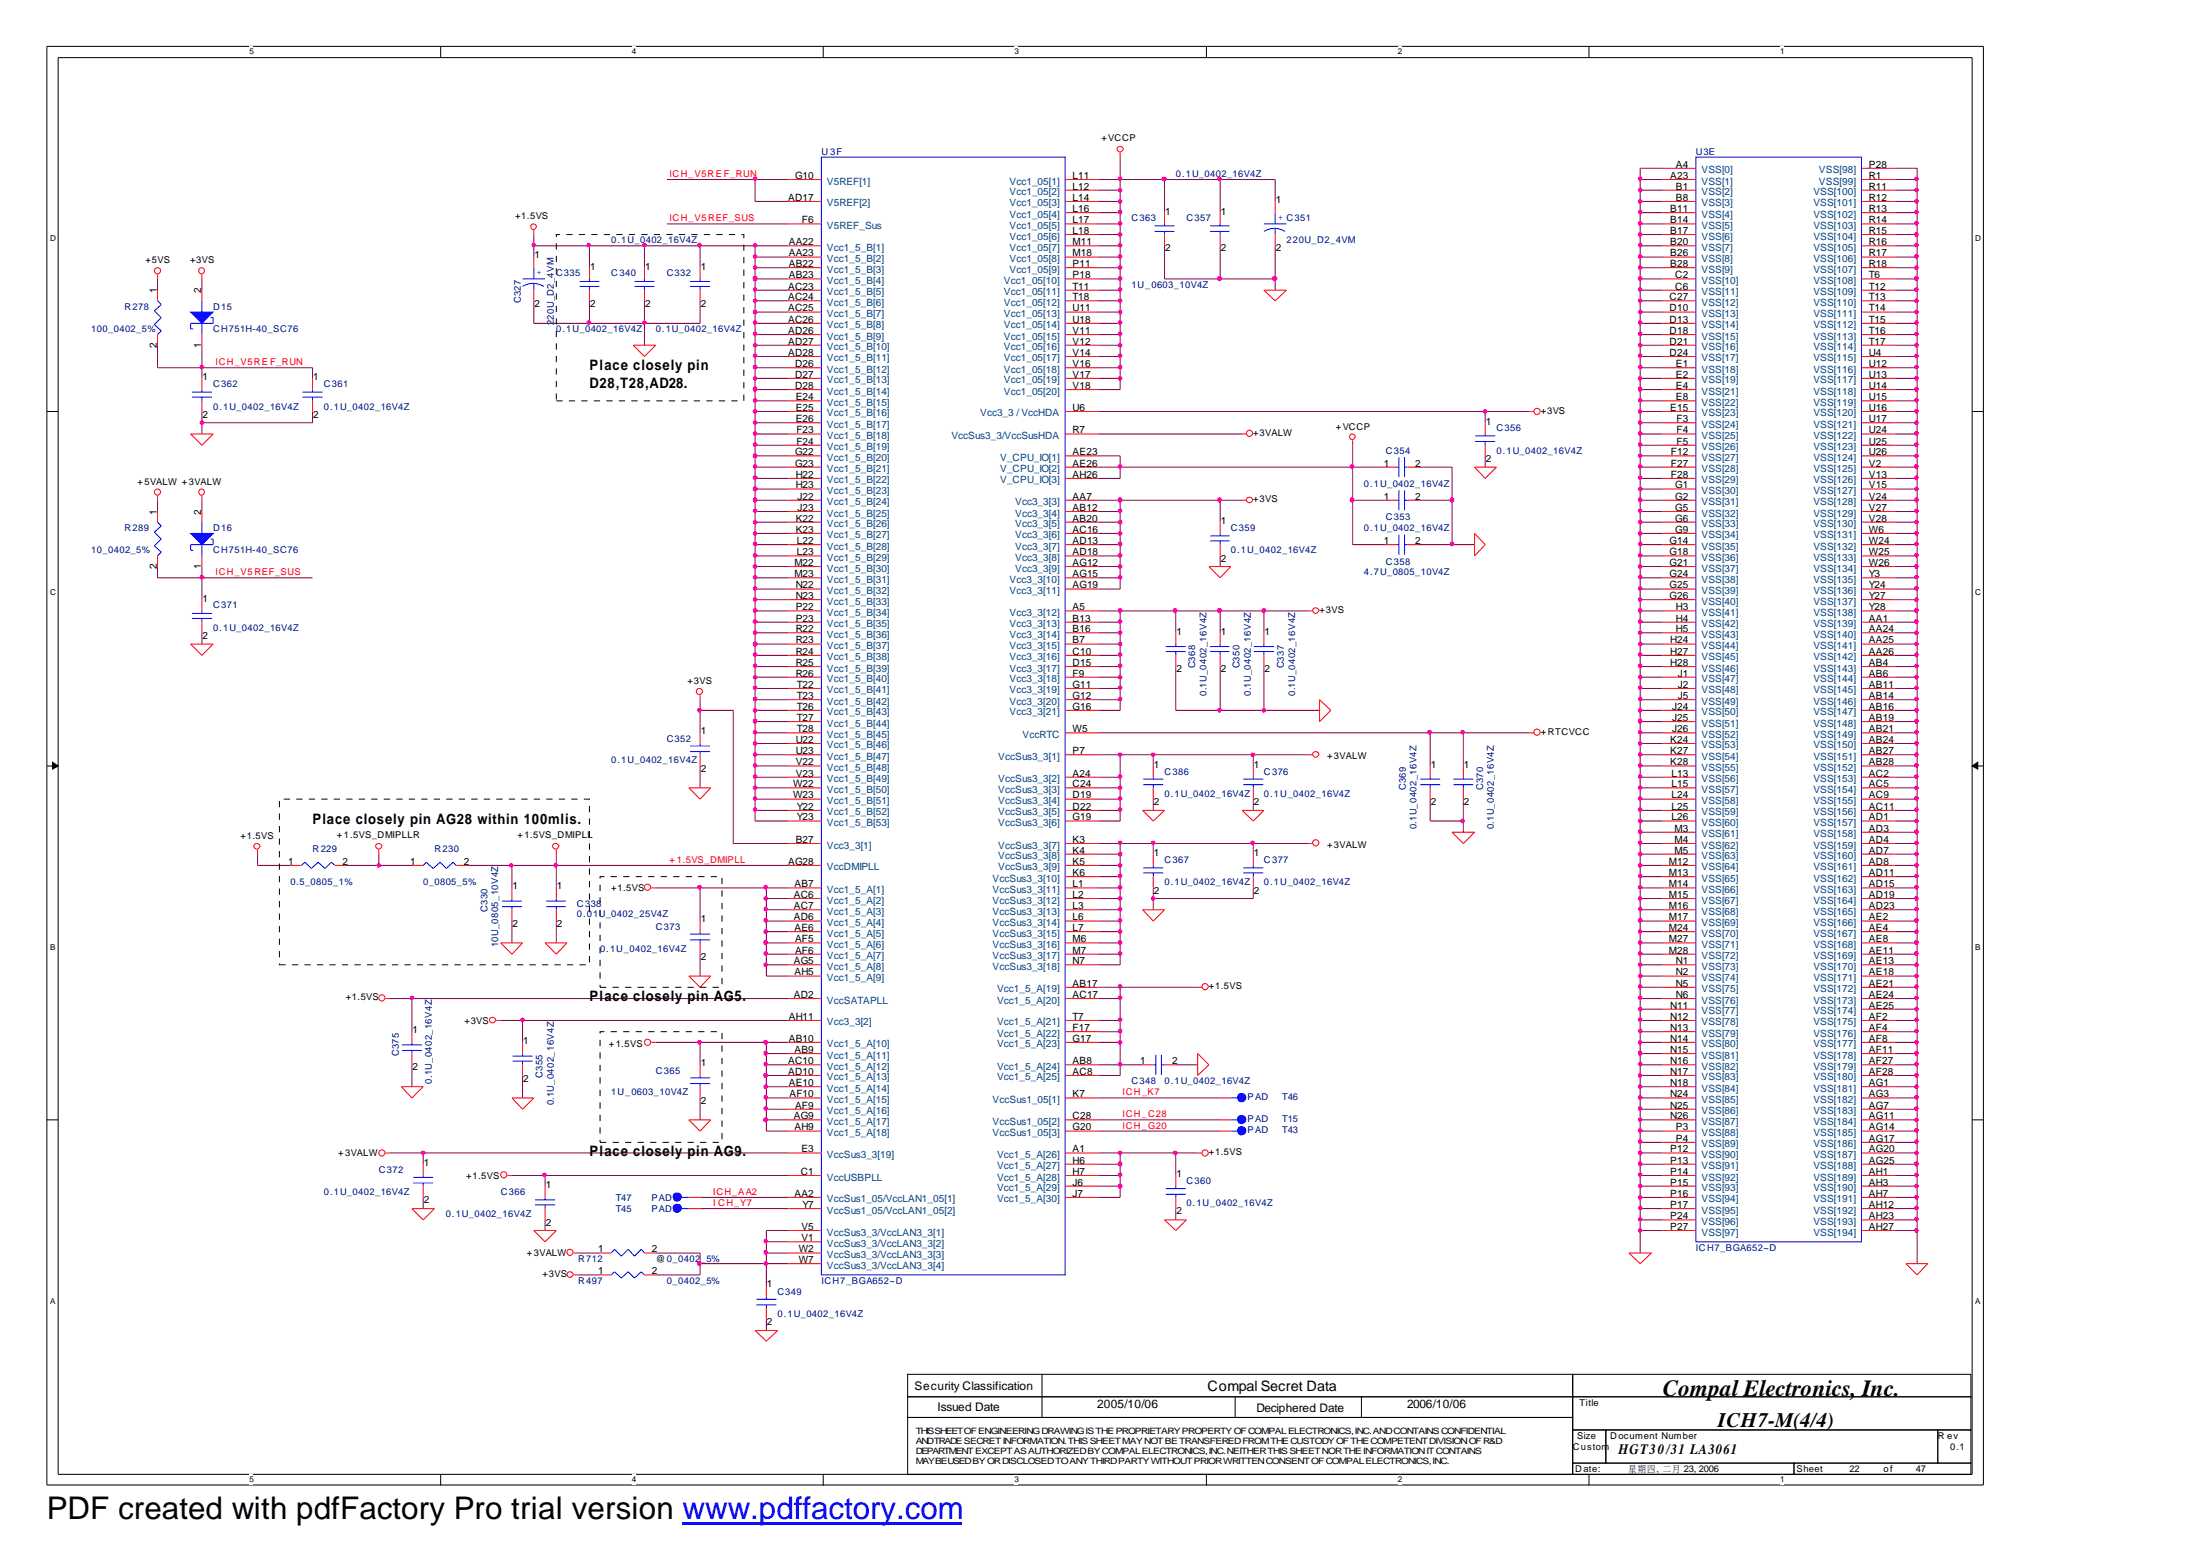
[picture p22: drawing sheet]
<svg xmlns="http://www.w3.org/2000/svg" width="297mm" height="210mm" viewBox="0 0 297 210" stroke-linecap="round" stroke-linejoin="round" font-family="sans-serif">
<defs><g id="words">
<text font-size="4.2" x="6.3" y="205.7">PDF created with pdfFactory Pro trial version www.pdffactory.com</text>
<text font-size="3.1" x="225.2" y="189.1">Compal Electronics, Inc.</text>
<text font-size="2.8" x="232.7" y="193.2">ICH7-M(4/4)</text>
<g font-size="1.9">
<text x="79.8" y="50.1">Place closely pin</text>
<text x="79.8" y="52.5">D28,T28,AD28.</text>
<text x="42.3" y="111.6">Place closely pin AG28 within 100mlis.</text>
<text x="79.8" y="135.6">Place closely pin AG5.</text>
<text x="79.8" y="156.6">Place closely pin AG9.</text>
<text x="163.6" y="188.4">Compal Secret Data</text>
<text x="219.2" y="196.9">HGT30/31 LA3061</text>
</g>
<g font-size="1.6">
<text x="123.9" y="188.2">Security Classification</text>
<text x="127" y="191.1">Issued Date</text>
<text x="148.6" y="190.7">2005/10/06</text>
<text x="170.2" y="191.3">Deciphered Date</text>
<text x="190.6" y="190.7">2006/10/06</text>
</g>
<g font-size="1.4">
<text x="227" y="22.7">A4</text>
<text x="253.2" y="22.7">P28</text>
<text x="106.8" y="27.2">AD17</text>
<text x="107.7" y="24.2">G10</text>
<text x="145.3" y="24.2">L11</text>
<text x="145.3" y="25.7">L12</text>
<text x="145.3" y="27.2">L14</text>
<text x="145.3" y="28.7">L16</text>
<text x="157.8" y="29.1">1</text>
<text x="165.4" y="29.1">1</text>
<text x="172.8" y="27.5">1</text>
<text x="226.2" y="24.2">A23</text>
<text x="226.2" y="28.7">B11</text>
<text x="227" y="25.7">B1</text>
<text x="227" y="27.2">B8</text>
<text x="253.2" y="25.7">R11</text>
<text x="253.2" y="27.2">R12</text>
<text x="253.2" y="28.7">R13</text>
<text x="253.2" y="24.2">R1</text>
<text x="72.4" y="35">1</text>
<text x="106.8" y="33.2">AA22</text>
<text x="106.8" y="34.7">AA23</text>
<text x="108.6" y="30.2">F6</text>
<text x="145.3" y="31.7">L18</text>
<text x="145.3" y="30.2">L17</text>
<text x="145.3" y="33.2">M11</text>
<text x="145.3" y="34.7">M18</text>
<text x="157.8" y="34.1">2</text>
<text x="165.4" y="34.1">2</text>
<text x="172.8" y="34.1">2</text>
<text x="226.2" y="30.2">B14</text>
<text x="226.2" y="31.7">B17</text>
<text x="226.2" y="33.2">B20</text>
<text x="226.2" y="34.7">B26</text>
<text x="253.2" y="30.2">R14</text>
<text x="253.2" y="31.7">R15</text>
<text x="253.2" y="33.2">R16</text>
<text x="253.2" y="34.7">R17</text>
<text x="21.3" y="39.7" transform="rotate(-90 21.3 39.7)">1</text>
<text x="27.3" y="39.7" transform="rotate(-90 27.3 39.7)">2</text>
<text x="72.4" y="41.6">2</text>
<text x="79.9" y="36.5">1</text>
<text x="79.9" y="41.6">2</text>
<text x="87.4" y="36.5">1</text>
<text x="87.4" y="41.6">2</text>
<text x="94.9" y="36.5">1</text>
<text x="94.9" y="41.6">2</text>
<text x="106.8" y="39.2">AC23</text>
<text x="106.8" y="40.7">AC24</text>
<text x="106.8" y="36.2">AB22</text>
<text x="106.8" y="37.7">AB23</text>
<text x="145.3" y="36.2">P11</text>
<text x="145.3" y="37.7">P18</text>
<text x="145.3" y="39.2">T11</text>
<text x="145.3" y="40.7">T18</text>
<text x="226.1" y="40.7">C27</text>
<text x="226.2" y="36.2">B28</text>
<text x="226.9" y="37.7">C2</text>
<text x="226.9" y="39.2">C6</text>
<text x="253.2" y="36.2">R18</text>
<text x="253.2" y="37.7">T6</text>
<text x="253.2" y="39.2">T12</text>
<text x="253.2" y="40.7">T13</text>
<text x="21.3" y="47.1" transform="rotate(-90 21.3 47.1)">2</text>
<text x="27.3" y="47.1" transform="rotate(-90 27.3 47.1)">1</text>
<text x="106.8" y="42.2">AC25</text>
<text x="106.8" y="43.7">AC26</text>
<text x="106.8" y="45.2">AD26</text>
<text x="106.8" y="46.7">AD27</text>
<text x="145.3" y="42.2">U11</text>
<text x="145.3" y="43.7">U18</text>
<text x="145.3" y="45.2">V11</text>
<text x="145.3" y="46.7">V12</text>
<text x="226.1" y="42.2">D10</text>
<text x="226.1" y="43.7">D13</text>
<text x="226.1" y="45.2">D18</text>
<text x="226.1" y="46.7">D21</text>
<text x="253.2" y="42.2">T14</text>
<text x="253.2" y="43.7">T15</text>
<text x="253.2" y="45.2">T16</text>
<text x="253.2" y="46.7">T17</text>
<text x="27.4" y="51.5">1</text>
<text x="42.4" y="51.5">1</text>
<text x="106.8" y="48.2">AD28</text>
<text x="107.7" y="49.7">D26</text>
<text x="107.7" y="51.2">D27</text>
<text x="107.7" y="52.7">D28</text>
<text x="145.3" y="48.2">V14</text>
<text x="145.3" y="49.7">V16</text>
<text x="145.3" y="51.2">V17</text>
<text x="145.3" y="52.7">V18</text>
<text x="226.1" y="48.2">D24</text>
<text x="227" y="49.7">E1</text>
<text x="227" y="51.2">E2</text>
<text x="227" y="52.7">E4</text>
<text x="253.2" y="48.2">U4</text>
<text x="253.2" y="49.7">U12</text>
<text x="253.2" y="51.2">U13</text>
<text x="253.2" y="52.7">U14</text>
<text x="27.4" y="56.6">2</text>
<text x="42.4" y="56.6">2</text>
<text x="107.8" y="54.2">E24</text>
<text x="107.8" y="55.6">E25</text>
<text x="107.8" y="57.2">E26</text>
<text x="107.9" y="58.7">F23</text>
<text x="145.3" y="55.6">U6</text>
<text x="145.3" y="58.7">R7</text>
<text x="201.3" y="57.5">1</text>
<text x="226.2" y="55.6">E15</text>
<text x="227" y="54.2">E8</text>
<text x="227.1" y="57.2">F3</text>
<text x="227.1" y="58.7">F4</text>
<text x="253.2" y="54.2">U15</text>
<text x="253.2" y="55.6">U16</text>
<text x="253.2" y="57.2">U17</text>
<text x="253.2" y="58.7">U24</text>
<text x="107.7" y="61.7">G22</text>
<text x="107.7" y="63.2">G23</text>
<text x="107.8" y="64.7">H22</text>
<text x="107.9" y="60.2">F24</text>
<text x="145.3" y="61.7">AE23</text>
<text x="145.3" y="63.2">AE26</text>
<text x="145.3" y="64.7">AH26</text>
<text x="187.5" y="63.2">1</text>
<text x="191.7" y="63.2">2</text>
<text x="201.3" y="62.6">2</text>
<text x="226.3" y="61.7">F12</text>
<text x="226.3" y="63.2">F27</text>
<text x="226.3" y="64.7">F28</text>
<text x="227.1" y="60.2">F5</text>
<text x="253.2" y="60.2">U25</text>
<text x="253.2" y="61.7">U26</text>
<text x="253.2" y="63.2">V2</text>
<text x="253.2" y="64.7">V13</text>
<text x="21.3" y="69.7" transform="rotate(-90 21.3 69.7)">1</text>
<text x="27.3" y="69.7" transform="rotate(-90 27.3 69.7)">2</text>
<text x="107.8" y="66.1">H23</text>
<text x="107.8" y="70.6">K22</text>
<text x="108" y="67.7">J22</text>
<text x="108" y="69.2">J23</text>
<text x="145.3" y="67.7">AA7</text>
<text x="145.3" y="69.2">AB12</text>
<text x="145.3" y="70.6">AB20</text>
<text x="165.4" y="71">1</text>
<text x="187.5" y="67.7">1</text>
<text x="191.7" y="67.7">2</text>
<text x="226.9" y="66.1">G1</text>
<text x="226.9" y="67.7">G2</text>
<text x="226.9" y="69.2">G5</text>
<text x="226.9" y="70.6">G6</text>
<text x="253.2" y="66.1">V15</text>
<text x="253.2" y="67.7">V24</text>
<text x="253.2" y="69.2">V27</text>
<text x="253.2" y="70.6">V28</text>
<text x="21.3" y="77.1" transform="rotate(-90 21.3 77.1)">2</text>
<text x="27.3" y="77.1" transform="rotate(-90 27.3 77.1)">1</text>
<text x="107.6" y="76.6">M22</text>
<text x="107.8" y="72.2">K23</text>
<text x="107.9" y="73.7">L22</text>
<text x="107.9" y="75.2">L23</text>
<text x="145.3" y="72.2">AC16</text>
<text x="145.3" y="73.7">AD13</text>
<text x="145.3" y="75.2">AD18</text>
<text x="145.3" y="76.6">AG12</text>
<text x="165.4" y="76">2</text>
<text x="187.5" y="73.7">1</text>
<text x="191.7" y="73.7">2</text>
<text x="226.1" y="73.7">G14</text>
<text x="226.1" y="75.2">G18</text>
<text x="226.1" y="76.6">G21</text>
<text x="226.9" y="72.2">G9</text>
<text x="253.2" y="72.2">W6</text>
<text x="253.2" y="73.7">W24</text>
<text x="253.2" y="75.2">W25</text>
<text x="253.2" y="76.6">W26</text>
<text x="27.4" y="81.5">1</text>
<text x="107.6" y="78.2">M23</text>
<text x="107.8" y="79.7">N22</text>
<text x="107.8" y="81.1">N23</text>
<text x="107.8" y="82.6">P22</text>
<text x="145.3" y="78.2">AG15</text>
<text x="145.3" y="79.7">AG19</text>
<text x="145.3" y="82.6">A5</text>
<text x="226.1" y="78.2">G24</text>
<text x="226.1" y="79.7">G25</text>
<text x="226.1" y="81.1">G26</text>
<text x="227" y="82.6">H3</text>
<text x="253.2" y="78.2">Y3</text>
<text x="253.2" y="79.7">Y24</text>
<text x="253.2" y="81.1">Y27</text>
<text x="253.2" y="82.6">Y28</text>
<text x="27.4" y="86.5">2</text>
<text x="107.8" y="84.2">P23</text>
<text x="107.8" y="85.6">R22</text>
<text x="107.8" y="87.1">R23</text>
<text x="107.8" y="88.7">R24</text>
<text x="145.3" y="85.6">B16</text>
<text x="145.3" y="87.1">B7</text>
<text x="145.3" y="88.7">C10</text>
<text x="145.3" y="84.2">B13</text>
<text x="159.3" y="86">1</text>
<text x="165.4" y="86">1</text>
<text x="171.3" y="86">1</text>
<text x="226.2" y="87.1">H24</text>
<text x="226.2" y="88.7">H27</text>
<text x="227" y="84.2">H4</text>
<text x="227" y="85.6">H5</text>
<text x="253.2" y="84.2">AA1</text>
<text x="253.2" y="85.6">AA24</text>
<text x="253.2" y="87.1">AA25</text>
<text x="253.2" y="88.7">AA26</text>
<text x="107.8" y="90.2">R25</text>
<text x="107.8" y="91.6">R26</text>
<text x="107.9" y="93.1">T22</text>
<text x="107.9" y="94.7">T23</text>
<text x="145.3" y="90.2">D15</text>
<text x="145.3" y="91.6">F9</text>
<text x="145.3" y="93.1">G11</text>
<text x="145.3" y="94.7">G12</text>
<text x="159.3" y="91">2</text>
<text x="165.4" y="91">2</text>
<text x="171.3" y="91">2</text>
<text x="226.2" y="90.2">H28</text>
<text x="227.2" y="91.6">J1</text>
<text x="227.2" y="93.1">J2</text>
<text x="227.2" y="94.7">J5</text>
<text x="253.2" y="90.2">AB4</text>
<text x="253.2" y="91.6">AB6</text>
<text x="253.2" y="93.1">AB11</text>
<text x="253.2" y="94.7">AB14</text>
<text x="94.9" y="99.4">1</text>
<text x="107.8" y="100.6">U22</text>
<text x="107.9" y="96.1">T26</text>
<text x="107.9" y="97.6">T27</text>
<text x="107.9" y="99.2">T28</text>
<text x="145.3" y="96.1">G16</text>
<text x="145.3" y="99.2">W5</text>
<text x="226.2" y="100.6">K24</text>
<text x="226.5" y="96.1">J24</text>
<text x="226.5" y="97.6">J25</text>
<text x="226.5" y="99.2">J26</text>
<text x="253.2" y="96.1">AB16</text>
<text x="253.2" y="97.6">AB19</text>
<text x="253.2" y="99.2">AB21</text>
<text x="253.2" y="100.6">AB24</text>
<text x="94.9" y="104.5">2</text>
<text x="107.4" y="106.6">W22</text>
<text x="107.8" y="102.1">U23</text>
<text x="107.8" y="103.6">V22</text>
<text x="107.8" y="105.2">V23</text>
<text x="145.3" y="102.1">P7</text>
<text x="145.3" y="105.2">A24</text>
<text x="145.3" y="106.6">C24</text>
<text x="156.3" y="104">1</text>
<text x="169.8" y="104">1</text>
<text x="193.8" y="104">1</text>
<text x="198.3" y="104">1</text>
<text x="226.2" y="102.1">K27</text>
<text x="226.2" y="103.6">K28</text>
<text x="226.4" y="105.2">L13</text>
<text x="226.4" y="106.6">L15</text>
<text x="253.2" y="102.1">AB27</text>
<text x="253.2" y="103.6">AB28</text>
<text x="253.2" y="105.2">AC2</text>
<text x="253.2" y="106.6">AC5</text>
<text x="107.4" y="108.1">W23</text>
<text x="107.9" y="109.7">Y22</text>
<text x="107.9" y="111.1">Y23</text>
<text x="145.3" y="108.1">D19</text>
<text x="145.3" y="109.7">D22</text>
<text x="145.3" y="111.1">G19</text>
<text x="156.3" y="109">2</text>
<text x="169.8" y="109">2</text>
<text x="193.8" y="109">2</text>
<text x="198.3" y="109">2</text>
<text x="226.4" y="108.1">L24</text>
<text x="226.4" y="109.7">L25</text>
<text x="226.4" y="111.1">L26</text>
<text x="226.8" y="112.6">M3</text>
<text x="253.2" y="108.1">AC9</text>
<text x="253.2" y="109.7">AC11</text>
<text x="253.2" y="111.1">AD1</text>
<text x="253.2" y="112.6">AD3</text>
<text x="39" y="117.1">1</text>
<text x="46.4" y="117.1">2</text>
<text x="55.5" y="117.1">1</text>
<text x="62.8" y="117.1">2</text>
<text x="106.8" y="117.1">AG28</text>
<text x="107.8" y="114.1">B27</text>
<text x="145.3" y="114.1">K3</text>
<text x="145.3" y="115.6">K4</text>
<text x="145.3" y="117.1">K5</text>
<text x="145.3" y="118.6">K6</text>
<text x="156.3" y="115.9">1</text>
<text x="169.8" y="115.9">1</text>
<text x="226.1" y="117.1">M12</text>
<text x="226.1" y="118.6">M13</text>
<text x="226.8" y="114.1">M4</text>
<text x="226.8" y="115.6">M5</text>
<text x="253.2" y="114.1">AD4</text>
<text x="253.2" y="115.6">AD7</text>
<text x="253.2" y="117.1">AD8</text>
<text x="253.2" y="118.6">AD11</text>
<text x="69.4" y="120.4">1</text>
<text x="69.4" y="125.5">2</text>
<text x="75.4" y="120.4">1</text>
<text x="75.4" y="125.5">2</text>
<text x="94.9" y="124.9">1</text>
<text x="107.5" y="121.6">AC6</text>
<text x="107.5" y="123.1">AC7</text>
<text x="107.5" y="124.6">AD6</text>
<text x="107.6" y="120.2">AB7</text>
<text x="145.3" y="120.2">L1</text>
<text x="145.3" y="121.6">L2</text>
<text x="145.3" y="123.1">L3</text>
<text x="145.3" y="124.6">L6</text>
<text x="156.3" y="121">2</text>
<text x="169.8" y="121">2</text>
<text x="226.1" y="120.2">M14</text>
<text x="226.1" y="121.6">M15</text>
<text x="226.1" y="123.1">M16</text>
<text x="226.1" y="124.6">M17</text>
<text x="253.2" y="120.2">AD15</text>
<text x="253.2" y="121.6">AD19</text>
<text x="253.2" y="123.1">AD23</text>
<text x="253.2" y="124.6">AE2</text>
<text x="94.9" y="130">2</text>
<text x="107.5" y="130.6">AG5</text>
<text x="107.6" y="126.1">AE6</text>
<text x="107.7" y="127.6">AF5</text>
<text x="107.7" y="129.1">AF6</text>
<text x="145.3" y="126.1">L7</text>
<text x="145.3" y="127.6">M6</text>
<text x="145.3" y="129.1">M7</text>
<text x="145.3" y="130.6">N7</text>
<text x="226.1" y="126.1">M24</text>
<text x="226.1" y="127.6">M27</text>
<text x="226.1" y="129.1">M28</text>
<text x="227" y="130.6">N1</text>
<text x="253.2" y="126.1">AE4</text>
<text x="253.2" y="127.6">AE8</text>
<text x="253.2" y="129.1">AE11</text>
<text x="253.2" y="130.6">AE13</text>
<text x="107.5" y="135.1">AD2</text>
<text x="107.6" y="132.1">AH5</text>
<text x="145.3" y="133.6">AB17</text>
<text x="145.3" y="135.1">AC17</text>
<text x="226.2" y="136.6">N11</text>
<text x="227" y="132.1">N2</text>
<text x="227" y="133.6">N5</text>
<text x="227" y="135.1">N6</text>
<text x="253.2" y="132.1">AE18</text>
<text x="253.2" y="133.6">AE21</text>
<text x="253.2" y="135.1">AE24</text>
<text x="253.2" y="136.6">AE25</text>
<text x="55.9" y="139.9">1</text>
<text x="70.9" y="141.4">1</text>
<text x="106.8" y="138.1">AH11</text>
<text x="106.8" y="141.1">AB10</text>
<text x="107.6" y="142.6">AB9</text>
<text x="145.3" y="138.1">T7</text>
<text x="145.3" y="139.6">F17</text>
<text x="145.3" y="141.1">G17</text>
<text x="226.2" y="138.1">N12</text>
<text x="226.2" y="139.6">N13</text>
<text x="226.2" y="141.1">N14</text>
<text x="226.2" y="142.6">N15</text>
<text x="253.2" y="138.1">AF2</text>
<text x="253.2" y="139.6">AF4</text>
<text x="253.2" y="141.1">AF8</text>
<text x="253.2" y="142.6">AF11</text>
<text x="55.9" y="145">2</text>
<text x="70.9" y="146.5">2</text>
<text x="94.9" y="144.4">1</text>
<text x="94.9" y="149.5">2</text>
<text x="106.8" y="144.1">AC10</text>
<text x="106.8" y="145.6">AD10</text>
<text x="106.8" y="147.1">AE10</text>
<text x="106.9" y="148.6">AF10</text>
<text x="145.3" y="144.1">AB8</text>
<text x="145.3" y="145.6">AC8</text>
<text x="145.3" y="148.6">K7</text>
<text x="154.4" y="144.1">1</text>
<text x="158.7" y="144.1">2</text>
<text x="226.2" y="144.1">N16</text>
<text x="226.2" y="145.6">N17</text>
<text x="226.2" y="147.1">N18</text>
<text x="226.2" y="148.6">N24</text>
<text x="253.2" y="144.1">AF27</text>
<text x="253.2" y="145.6">AF28</text>
<text x="253.2" y="147.1">AG1</text>
<text x="253.2" y="148.6">AG3</text>
<text x="107.5" y="151.6">AG9</text>
<text x="107.6" y="153.1">AH9</text>
<text x="107.7" y="150.1">AF9</text>
<text x="145.3" y="151.6">C28</text>
<text x="145.3" y="153.1">G20</text>
<text x="226.2" y="150.1">N25</text>
<text x="226.2" y="151.6">N26</text>
<text x="227" y="153.1">P3</text>
<text x="227" y="154.6">P4</text>
<text x="253.2" y="150.1">AG7</text>
<text x="253.2" y="151.6">AG11</text>
<text x="253.2" y="153.1">AG14</text>
<text x="253.2" y="154.6">AG17</text>
<text x="57.4" y="157.9">1</text>
<text x="73.9" y="160.9">1</text>
<text x="108.5" y="159.1">C1</text>
<text x="108.5" y="156.1">E3</text>
<text x="145.3" y="156.1">A1</text>
<text x="145.3" y="157.6">H6</text>
<text x="145.3" y="159.1">H7</text>
<text x="145.3" y="160.5">J6</text>
<text x="159.3" y="159.4">1</text>
<text x="226.2" y="156.1">P12</text>
<text x="226.2" y="157.6">P13</text>
<text x="226.2" y="159.1">P14</text>
<text x="226.2" y="160.5">P15</text>
<text x="253.2" y="156.1">AG20</text>
<text x="253.2" y="157.6">AG25</text>
<text x="253.2" y="159.1">AH1</text>
<text x="253.2" y="160.5">AH3</text>
<text x="57.4" y="162.9">2</text>
<text x="73.9" y="166">2</text>
<text x="107.6" y="162.1">AA2</text>
<text x="108.5" y="166.6">V5</text>
<text x="108.7" y="163.6">Y7</text>
<text x="145.3" y="162.1">J7</text>
<text x="159.3" y="164.4">2</text>
<text x="226.2" y="162.1">P16</text>
<text x="226.2" y="163.6">P17</text>
<text x="226.2" y="165.1">P24</text>
<text x="226.2" y="166.6">P27</text>
<text x="253.2" y="162.1">AH7</text>
<text x="253.2" y="163.6">AH12</text>
<text x="253.2" y="165.1">AH23</text>
<text x="253.2" y="166.6">AH27</text>
<text x="81" y="169.6">1</text>
<text x="81" y="172.6">1</text>
<text x="88.3" y="169.6">2</text>
<text x="88.3" y="172.6">2</text>
<text x="108.2" y="169.6">W2</text>
<text x="108.2" y="171">W7</text>
<text x="108.5" y="168.1">V1</text>
<text x="103.9" y="174.3">1</text>
<text x="103.9" y="179.4">2</text>
</g>
<g font-size="1.4" fill="#004080">
<text x="230.5" y="23.5">VSS[0]</text>
<text x="246.4" y="23.5">VSS[98]</text>
<text x="112" y="25">V5REF[1]</text>
<text x="112" y="28">V5REF[2]</text>
<text x="136.7" y="25">Vcc1_05[1]</text>
<text x="136.7" y="26.4">Vcc1_05[2]</text>
<text x="136.7" y="28">Vcc1_05[3]</text>
<text x="136.7" y="29.5">Vcc1_05[4]</text>
<text x="230.5" y="25">VSS[1]</text>
<text x="230.5" y="26.4">VSS[2]</text>
<text x="230.5" y="28">VSS[3]</text>
<text x="230.5" y="29.5">VSS[4]</text>
<text x="245.6" y="26.4">VSS[100]</text>
<text x="245.6" y="28">VSS[101]</text>
<text x="245.6" y="29.5">VSS[102]</text>
<text x="246.4" y="25">VSS[99]</text>
<text x="112" y="31">V5REF_Sus</text>
<text x="112" y="34">Vcc1_5_B[1]</text>
<text x="112" y="35.5">Vcc1_5_B[2]</text>
<text x="136.7" y="32.4">Vcc1_05[6]</text>
<text x="136.7" y="31">Vcc1_05[5]</text>
<text x="136.7" y="34">Vcc1_05[7]</text>
<text x="136.7" y="35.5">Vcc1_05[8]</text>
<text x="230.5" y="31">VSS[5]</text>
<text x="230.5" y="32.4">VSS[6]</text>
<text x="230.5" y="34">VSS[7]</text>
<text x="230.5" y="35.5">VSS[8]</text>
<text x="245.6" y="31">VSS[103]</text>
<text x="245.6" y="32.4">VSS[104]</text>
<text x="245.6" y="34">VSS[105]</text>
<text x="245.6" y="35.5">VSS[106]</text>
<text x="112" y="36.9">Vcc1_5_B[3]</text>
<text x="112" y="38.5">Vcc1_5_B[4]</text>
<text x="112" y="40">Vcc1_5_B[5]</text>
<text x="112" y="41.4">Vcc1_5_B[6]</text>
<text x="136" y="38.5">Vcc1_05[10]</text>
<text x="136" y="40">Vcc1_05[11]</text>
<text x="136" y="41.4">Vcc1_05[12]</text>
<text x="136.7" y="36.9">Vcc1_05[9]</text>
<text x="230.5" y="36.9">VSS[9]</text>
<text x="230.5" y="38.5">VSS[10]</text>
<text x="230.5" y="40">VSS[11]</text>
<text x="230.5" y="41.4">VSS[12]</text>
<text x="245.6" y="36.9">VSS[107]</text>
<text x="245.6" y="38.5">VSS[108]</text>
<text x="245.6" y="40">VSS[109]</text>
<text x="245.6" y="41.4">VSS[110]</text>
<text x="112" y="42.9">Vcc1_5_B[7]</text>
<text x="112" y="44.5">Vcc1_5_B[8]</text>
<text x="112" y="46">Vcc1_5_B[9]</text>
<text x="112" y="47.4">Vcc1_5_B[10]</text>
<text x="136" y="42.9">Vcc1_05[13]</text>
<text x="136" y="44.5">Vcc1_05[14]</text>
<text x="136" y="46">Vcc1_05[15]</text>
<text x="136" y="47.4">Vcc1_05[16]</text>
<text x="230.5" y="42.9">VSS[13]</text>
<text x="230.5" y="44.5">VSS[14]</text>
<text x="230.5" y="46">VSS[15]</text>
<text x="230.5" y="47.4">VSS[16]</text>
<text x="245.6" y="42.9">VSS[111]</text>
<text x="245.6" y="44.5">VSS[112]</text>
<text x="245.6" y="46">VSS[113]</text>
<text x="245.6" y="47.4">VSS[114]</text>
<text x="112" y="49">Vcc1_5_B[11]</text>
<text x="112" y="50.5">Vcc1_5_B[12]</text>
<text x="112" y="51.9">Vcc1_5_B[13]</text>
<text x="112" y="53.4">Vcc1_5_B[14]</text>
<text x="136" y="49">Vcc1_05[17]</text>
<text x="136" y="50.5">Vcc1_05[18]</text>
<text x="136" y="51.9">Vcc1_05[19]</text>
<text x="136" y="53.4">Vcc1_05[20]</text>
<text x="230.5" y="49">VSS[17]</text>
<text x="230.5" y="50.5">VSS[18]</text>
<text x="230.5" y="51.9">VSS[19]</text>
<text x="230.5" y="53.4">VSS[21]</text>
<text x="245.6" y="49">VSS[115]</text>
<text x="245.6" y="50.5">VSS[116]</text>
<text x="245.6" y="51.9">VSS[117]</text>
<text x="245.6" y="53.4">VSS[118]</text>
<text x="112" y="55">Vcc1_5_B[15]</text>
<text x="112" y="56.4">Vcc1_5_B[16]</text>
<text x="112" y="57.9">Vcc1_5_B[17]</text>
<text x="112" y="59.5">Vcc1_5_B[18]</text>
<text x="128.9" y="59.5">VccSus3_3/VccSusHDA</text>
<text x="132.8" y="56.4">Vcc3_3 / VccHDA</text>
<text x="230.5" y="55">VSS[22]</text>
<text x="230.5" y="56.4">VSS[23]</text>
<text x="230.5" y="57.9">VSS[24]</text>
<text x="230.5" y="59.5">VSS[25]</text>
<text x="245.6" y="55">VSS[119]</text>
<text x="245.6" y="56.4">VSS[120]</text>
<text x="245.6" y="57.9">VSS[121]</text>
<text x="245.6" y="59.5">VSS[122]</text>
<text x="112" y="61">Vcc1_5_B[19]</text>
<text x="112" y="62.4">Vcc1_5_B[20]</text>
<text x="112" y="63.9">Vcc1_5_B[21]</text>
<text x="112" y="65.5">Vcc1_5_B[22]</text>
<text x="135.5" y="62.4">V_CPU_IO[1]</text>
<text x="135.5" y="63.9">V_CPU_IO[2]</text>
<text x="135.5" y="65.5">V_CPU_IO[3]</text>
<text x="230.5" y="61">VSS[26]</text>
<text x="230.5" y="62.4">VSS[27]</text>
<text x="230.5" y="63.9">VSS[28]</text>
<text x="230.5" y="65.5">VSS[29]</text>
<text x="245.6" y="61">VSS[123]</text>
<text x="245.6" y="62.4">VSS[124]</text>
<text x="245.6" y="63.9">VSS[125]</text>
<text x="245.6" y="65.5">VSS[126]</text>
<text x="112" y="66.9">Vcc1_5_B[23]</text>
<text x="112" y="68.4">Vcc1_5_B[24]</text>
<text x="112" y="69.9">Vcc1_5_B[25]</text>
<text x="112" y="71.4">Vcc1_5_B[26]</text>
<text x="137.5" y="68.4">Vcc3_3[3]</text>
<text x="137.5" y="69.9">Vcc3_3[4]</text>
<text x="137.5" y="71.4">Vcc3_3[5]</text>
<text x="230.5" y="66.9">VSS[30]</text>
<text x="230.5" y="68.4">VSS[31]</text>
<text x="230.5" y="69.9">VSS[32]</text>
<text x="230.5" y="71.4">VSS[33]</text>
<text x="245.6" y="66.9">VSS[127]</text>
<text x="245.6" y="68.4">VSS[128]</text>
<text x="245.6" y="69.9">VSS[129]</text>
<text x="245.6" y="71.4">VSS[130]</text>
<text x="112" y="72.9">Vcc1_5_B[27]</text>
<text x="112" y="74.4">Vcc1_5_B[28]</text>
<text x="112" y="76">Vcc1_5_B[29]</text>
<text x="112" y="77.4">Vcc1_5_B[30]</text>
<text x="137.5" y="72.9">Vcc3_3[6]</text>
<text x="137.5" y="74.4">Vcc3_3[7]</text>
<text x="137.5" y="76">Vcc3_3[8]</text>
<text x="137.5" y="77.4">Vcc3_3[9]</text>
<text x="230.5" y="72.9">VSS[34]</text>
<text x="230.5" y="74.4">VSS[35]</text>
<text x="230.5" y="76">VSS[36]</text>
<text x="230.5" y="77.4">VSS[37]</text>
<text x="245.6" y="72.9">VSS[131]</text>
<text x="245.6" y="74.4">VSS[132]</text>
<text x="245.6" y="76">VSS[133]</text>
<text x="245.6" y="77.4">VSS[134]</text>
<text x="112" y="78.9">Vcc1_5_B[31]</text>
<text x="112" y="80.4">Vcc1_5_B[32]</text>
<text x="112" y="81.9">Vcc1_5_B[33]</text>
<text x="112" y="83.4">Vcc1_5_B[34]</text>
<text x="136.7" y="78.9">Vcc3_3[10]</text>
<text x="136.7" y="80.4">Vcc3_3[11]</text>
<text x="136.7" y="83.4">Vcc3_3[12]</text>
<text x="230.5" y="78.9">VSS[38]</text>
<text x="230.5" y="80.4">VSS[39]</text>
<text x="230.5" y="81.9">VSS[40]</text>
<text x="230.5" y="83.4">VSS[41]</text>
<text x="245.6" y="78.9">VSS[135]</text>
<text x="245.6" y="80.4">VSS[136]</text>
<text x="245.6" y="81.9">VSS[137]</text>
<text x="245.6" y="83.4">VSS[138]</text>
<text x="112" y="84.9">Vcc1_5_B[35]</text>
<text x="112" y="86.4">Vcc1_5_B[36]</text>
<text x="112" y="87.9">Vcc1_5_B[37]</text>
<text x="112" y="89.4">Vcc1_5_B[38]</text>
<text x="136.7" y="86.4">Vcc3_3[14]</text>
<text x="136.7" y="87.9">Vcc3_3[15]</text>
<text x="136.7" y="89.4">Vcc3_3[16]</text>
<text x="136.7" y="84.9">Vcc3_3[13]</text>
<text x="230.5" y="84.9">VSS[42]</text>
<text x="230.5" y="86.4">VSS[43]</text>
<text x="230.5" y="87.9">VSS[44]</text>
<text x="230.5" y="89.4">VSS[45]</text>
<text x="245.6" y="84.9">VSS[139]</text>
<text x="245.6" y="86.4">VSS[140]</text>
<text x="245.6" y="87.9">VSS[141]</text>
<text x="245.6" y="89.4">VSS[142]</text>
<text x="112" y="90.9">Vcc1_5_B[39]</text>
<text x="112" y="93.9">Vcc1_5_B[41]</text>
<text x="112" y="95.4">Vcc1_5_B[42]</text>
<text x="112" y="92.4">Vcc1_5_B[40]</text>
<text x="136.7" y="90.9">Vcc3_3[17]</text>
<text x="136.7" y="92.4">Vcc3_3[18]</text>
<text x="136.7" y="93.9">Vcc3_3[19]</text>
<text x="136.7" y="95.4">Vcc3_3[20]</text>
<text x="230.5" y="90.9">VSS[46]</text>
<text x="230.5" y="92.4">VSS[47]</text>
<text x="230.5" y="93.9">VSS[48]</text>
<text x="230.5" y="95.4">VSS[49]</text>
<text x="245.6" y="90.9">VSS[143]</text>
<text x="245.6" y="92.4">VSS[144]</text>
<text x="245.6" y="93.9">VSS[145]</text>
<text x="245.6" y="95.4">VSS[146]</text>
<text x="112" y="96.9">Vcc1_5_B[43]</text>
<text x="112" y="98.4">Vcc1_5_B[44]</text>
<text x="112" y="99.9">Vcc1_5_B[45]</text>
<text x="112" y="101.4">Vcc1_5_B[46]</text>
<text x="136.7" y="96.9">Vcc3_3[21]</text>
<text x="138.5" y="99.9">VccRTC</text>
<text x="230.5" y="96.9">VSS[50]</text>
<text x="230.5" y="98.4">VSS[51]</text>
<text x="230.5" y="99.9">VSS[52]</text>
<text x="230.5" y="101.4">VSS[53]</text>
<text x="245.6" y="96.9">VSS[147]</text>
<text x="245.6" y="98.4">VSS[148]</text>
<text x="245.6" y="99.9">VSS[149]</text>
<text x="245.6" y="101.4">VSS[150]</text>
<text x="112" y="102.9">Vcc1_5_B[47]</text>
<text x="112" y="104.4">Vcc1_5_B[48]</text>
<text x="112" y="105.9">Vcc1_5_B[49]</text>
<text x="112" y="107.4">Vcc1_5_B[50]</text>
<text x="135.2" y="102.9">VccSus3_3[1]</text>
<text x="135.2" y="105.9">VccSus3_3[2]</text>
<text x="135.2" y="107.4">VccSus3_3[3]</text>
<text x="230.5" y="102.9">VSS[54]</text>
<text x="230.5" y="104.4">VSS[55]</text>
<text x="230.5" y="105.9">VSS[56]</text>
<text x="230.5" y="107.4">VSS[57]</text>
<text x="245.6" y="102.9">VSS[151]</text>
<text x="245.6" y="104.4">VSS[152]</text>
<text x="245.6" y="105.9">VSS[153]</text>
<text x="245.6" y="107.4">VSS[154]</text>
<text x="112" y="110.4">Vcc1_5_B[52]</text>
<text x="112" y="111.9">Vcc1_5_B[53]</text>
<text x="112" y="108.9">Vcc1_5_B[51]</text>
<text x="135.2" y="108.9">VccSus3_3[4]</text>
<text x="135.2" y="110.4">VccSus3_3[5]</text>
<text x="135.2" y="111.9">VccSus3_3[6]</text>
<text x="230.5" y="108.9">VSS[58]</text>
<text x="230.5" y="110.4">VSS[59]</text>
<text x="230.5" y="111.9">VSS[60]</text>
<text x="230.5" y="113.4">VSS[61]</text>
<text x="245.6" y="108.9">VSS[155]</text>
<text x="245.6" y="110.4">VSS[156]</text>
<text x="245.6" y="111.9">VSS[157]</text>
<text x="245.6" y="113.4">VSS[158]</text>
<text x="112" y="114.9">Vcc3_3[1]</text>
<text x="112" y="117.9">VccDMIPLL</text>
<text x="134.5" y="119.4">VccSus3_3[10]</text>
<text x="135.2" y="114.9">VccSus3_3[7]</text>
<text x="135.2" y="116.3">VccSus3_3[8]</text>
<text x="135.2" y="117.9">VccSus3_3[9]</text>
<text x="230.5" y="114.9">VSS[62]</text>
<text x="230.5" y="116.3">VSS[63]</text>
<text x="230.5" y="117.9">VSS[64]</text>
<text x="230.5" y="119.4">VSS[65]</text>
<text x="245.6" y="114.9">VSS[159]</text>
<text x="245.6" y="116.3">VSS[160]</text>
<text x="245.6" y="117.9">VSS[161]</text>
<text x="245.6" y="119.4">VSS[162]</text>
<text x="112" y="120.9">Vcc1_5_A[1]</text>
<text x="112" y="122.4">Vcc1_5_A[2]</text>
<text x="112" y="123.9">Vcc1_5_A[3]</text>
<text x="112" y="125.4">Vcc1_5_A[4]</text>
<text x="134.5" y="120.9">VccSus3_3[11]</text>
<text x="134.5" y="122.4">VccSus3_3[12]</text>
<text x="134.5" y="123.9">VccSus3_3[13]</text>
<text x="134.5" y="125.4">VccSus3_3[14]</text>
<text x="230.5" y="120.9">VSS[66]</text>
<text x="230.5" y="122.4">VSS[67]</text>
<text x="230.5" y="123.9">VSS[68]</text>
<text x="230.5" y="125.4">VSS[69]</text>
<text x="245.6" y="120.9">VSS[163]</text>
<text x="245.6" y="122.4">VSS[164]</text>
<text x="245.6" y="123.9">VSS[165]</text>
<text x="245.6" y="125.4">VSS[166]</text>
<text x="112" y="126.8">Vcc1_5_A[5]</text>
<text x="112" y="128.4">Vcc1_5_A[6]</text>
<text x="112" y="129.9">Vcc1_5_A[7]</text>
<text x="112" y="131.3">Vcc1_5_A[8]</text>
<text x="134.5" y="126.8">VccSus3_3[15]</text>
<text x="134.5" y="128.4">VccSus3_3[16]</text>
<text x="134.5" y="129.9">VccSus3_3[17]</text>
<text x="134.5" y="131.3">VccSus3_3[18]</text>
<text x="230.5" y="126.8">VSS[70]</text>
<text x="230.5" y="128.4">VSS[71]</text>
<text x="230.5" y="129.9">VSS[72]</text>
<text x="230.5" y="131.3">VSS[73]</text>
<text x="245.6" y="126.8">VSS[167]</text>
<text x="245.6" y="128.4">VSS[168]</text>
<text x="245.6" y="129.9">VSS[169]</text>
<text x="245.6" y="131.3">VSS[170]</text>
<text x="112" y="135.9">VccSATAPLL</text>
<text x="112" y="132.9">Vcc1_5_A[9]</text>
<text x="135" y="134.4">Vcc1_5_A[19]</text>
<text x="135" y="135.9">Vcc1_5_A[20]</text>
<text x="230.5" y="132.9">VSS[74]</text>
<text x="230.5" y="134.4">VSS[75]</text>
<text x="230.5" y="135.9">VSS[76]</text>
<text x="230.5" y="137.3">VSS[77]</text>
<text x="245.6" y="132.9">VSS[171]</text>
<text x="245.6" y="134.4">VSS[172]</text>
<text x="245.6" y="135.9">VSS[173]</text>
<text x="245.6" y="137.3">VSS[174]</text>
<text x="112" y="138.9">Vcc3_3[2]</text>
<text x="112" y="141.8">Vcc1_5_A[10]</text>
<text x="112" y="143.4">Vcc1_5_A[11]</text>
<text x="135" y="138.9">Vcc1_5_A[21]</text>
<text x="135" y="140.4">Vcc1_5_A[22]</text>
<text x="135" y="141.8">Vcc1_5_A[23]</text>
<text x="230.5" y="138.9">VSS[78]</text>
<text x="230.5" y="140.4">VSS[79]</text>
<text x="230.5" y="141.8">VSS[80]</text>
<text x="230.5" y="143.4">VSS[81]</text>
<text x="245.6" y="138.9">VSS[175]</text>
<text x="245.6" y="140.4">VSS[176]</text>
<text x="245.6" y="141.8">VSS[177]</text>
<text x="245.6" y="143.4">VSS[178]</text>
<text x="112" y="144.9">Vcc1_5_A[12]</text>
<text x="112" y="146.3">Vcc1_5_A[13]</text>
<text x="112" y="147.8">Vcc1_5_A[14]</text>
<text x="112" y="149.4">Vcc1_5_A[15]</text>
<text x="134.5" y="149.4">VccSus1_05[1]</text>
<text x="135" y="144.9">Vcc1_5_A[24]</text>
<text x="135" y="146.3">Vcc1_5_A[25]</text>
<text x="230.5" y="144.9">VSS[82]</text>
<text x="230.5" y="146.3">VSS[83]</text>
<text x="230.5" y="147.8">VSS[84]</text>
<text x="230.5" y="149.4">VSS[85]</text>
<text x="245.6" y="144.9">VSS[179]</text>
<text x="245.6" y="146.3">VSS[180]</text>
<text x="245.6" y="147.8">VSS[181]</text>
<text x="245.6" y="149.4">VSS[182]</text>
<text x="112" y="150.9">Vcc1_5_A[16]</text>
<text x="112" y="152.3">Vcc1_5_A[17]</text>
<text x="112" y="153.9">Vcc1_5_A[18]</text>
<text x="134.5" y="152.3">VccSus1_05[2]</text>
<text x="134.5" y="153.9">VccSus1_05[3]</text>
<text x="230.5" y="150.9">VSS[86]</text>
<text x="230.5" y="152.3">VSS[87]</text>
<text x="230.5" y="153.9">VSS[88]</text>
<text x="230.5" y="155.4">VSS[89]</text>
<text x="245.6" y="150.9">VSS[183]</text>
<text x="245.6" y="152.3">VSS[184]</text>
<text x="245.6" y="153.9">VSS[185]</text>
<text x="245.6" y="155.4">VSS[186]</text>
<text x="112" y="156.8">VccSus3_3[19]</text>
<text x="112" y="159.9">VccUSBPLL</text>
<text x="135" y="156.8">Vcc1_5_A[26]</text>
<text x="135" y="158.3">Vcc1_5_A[27]</text>
<text x="135" y="159.9">Vcc1_5_A[28]</text>
<text x="135" y="161.3">Vcc1_5_A[29]</text>
<text x="230.5" y="156.8">VSS[90]</text>
<text x="230.5" y="158.3">VSS[91]</text>
<text x="230.5" y="159.9">VSS[92]</text>
<text x="230.5" y="161.3">VSS[93]</text>
<text x="245.6" y="156.8">VSS[187]</text>
<text x="245.6" y="158.3">VSS[188]</text>
<text x="245.6" y="159.9">VSS[189]</text>
<text x="245.6" y="161.3">VSS[190]</text>
<text x="112" y="162.8">VccSus1_05/VccLAN1_05[1]</text>
<text x="112" y="164.4">VccSus1_05/VccLAN1_05[2]</text>
<text x="112" y="167.3">VccSus3_3/VccLAN3_3[1]</text>
<text x="135" y="162.8">Vcc1_5_A[30]</text>
<text x="230.5" y="162.8">VSS[94]</text>
<text x="230.5" y="164.4">VSS[95]</text>
<text x="230.5" y="165.9">VSS[96]</text>
<text x="230.5" y="167.3">VSS[97]</text>
<text x="245.6" y="162.8">VSS[191]</text>
<text x="245.6" y="164.4">VSS[192]</text>
<text x="245.6" y="165.9">VSS[193]</text>
<text x="245.6" y="167.3">VSS[194]</text>
<text x="112" y="168.8">VccSus3_3/VccLAN3_3[2]</text>
<text x="112" y="170.4">VccSus3_3/VccLAN3_3[3]</text>
<text x="112" y="171.8">VccSus3_3/VccLAN3_3[4]</text>
</g>
<g font-size="1.3" fill="#f00">
<text x="90.7" y="24">ICH_V5RE F_RUN</text>
<text x="90.7" y="30">ICH_V5 REF_SUS</text>
<text x="29.2" y="49.5">ICH_V5RE F_RUN</text>
<text x="29.2" y="77.9">ICH_V5 REF_SUS</text>
<text x="90.7" y="116.9">+ 1.5VS_DMIPLL</text>
<text x="152.1" y="148.4">ICH_K7</text>
<text x="152.1" y="152.8">ICH_ G20</text>
<text x="152.1" y="151.3">ICH_ C28</text>
<text x="96.6" y="161.8">ICH_AA2</text>
<text x="96.6" y="163.3">I CH_Y7</text>
</g>
<g font-size="1.3" fill="#000080">
<text x="111.3" y="21">U 3F</text>
<text x="159.3" y="24">0.1U_0402_16V4Z</text>
<text x="229.7" y="21">U3E</text>
<text x="153.2" y="30">C363</text>
<text x="160.7" y="30">C357</text>
<text x="82.8" y="32.9">0.1U_0402_16V4Z</text>
<text x="174.2" y="32.9">220U_D2_4VM</text>
<text x="16.8" y="41.9">R278</text>
<text x="28.9" y="41.9">D15</text>
<text x="70.5" y="41.1" transform="rotate(-90 70.5 41.1)">C327</text>
<text x="75.4" y="37.4">C335</text>
<text x="82.8" y="37.4">C340</text>
<text x="90.3" y="37.4">C332</text>
<text x="153.2" y="39">1U_0603_10V4Z</text>
<text x="12.4" y="45">100_0402_5%</text>
<text x="28.9" y="45">CH751H-40_SC76</text>
<text x="75" y="44" transform="rotate(-90 75 44)">220U_D2_4VM</text>
<text x="75.4" y="45">0.1U_0402_16V4Z</text>
<text x="88.8" y="45">0.1U_0402_16V4Z</text>
<text x="28.9" y="52.4">C362</text>
<text x="43.9" y="52.4">C361</text>
<text x="28.9" y="55.5">0.1U_0402_16V4Z</text>
<text x="43.9" y="55.5">0.1U_0402_16V4Z</text>
<text x="202.7" y="58.4">C356</text>
<text x="184.7" y="66">0.1U_0402_16V4Z</text>
<text x="187.7" y="61.5">C354</text>
<text x="202.7" y="61.5">0.1U_0402_16V4Z</text>
<text x="16.8" y="71.9">R289</text>
<text x="28.9" y="71.9">D16</text>
<text x="166.7" y="71.9">C359</text>
<text x="184.7" y="71.9">0.1U_0402_16V4Z</text>
<text x="187.7" y="70.5">C353</text>
<text x="12.4" y="74.9">10_0402_5%</text>
<text x="28.9" y="74.9">CH751H-40_SC76</text>
<text x="166.7" y="74.9">0.1U_0402_16V4Z</text>
<text x="184.7" y="77.9">4.7U_0805_10V4Z</text>
<text x="187.7" y="76.5">C358</text>
<text x="28.9" y="82.4">C371</text>
<text x="28.9" y="85.4">0.1U_0402_16V4Z</text>
<text x="161.9" y="90.5" transform="rotate(-90 161.9 90.5)">C368</text>
<text x="163.4" y="94.2" transform="rotate(-90 163.4 94.2)">0.1U_0402_16V4Z</text>
<text x="167.9" y="90.5" transform="rotate(-90 167.9 90.5)">C350</text>
<text x="169.4" y="94.2" transform="rotate(-90 169.4 94.2)">0.1U_0402_16V4Z</text>
<text x="173.9" y="90.5" transform="rotate(-90 173.9 90.5)">C337</text>
<text x="175.4" y="94.2" transform="rotate(-90 175.4 94.2)">0.1U_0402_16V4Z</text>
<text x="90.3" y="100.4">C352</text>
<text x="82.8" y="103.4">0.1U_0402_16V4Z</text>
<text x="157.7" y="104.9">C386</text>
<text x="157.7" y="107.9">0.1U_0402_16V4Z</text>
<text x="171.2" y="104.9">C376</text>
<text x="171.2" y="107.9">0.1U_0402_16V4Z</text>
<text x="190.4" y="107" transform="rotate(-90 190.4 107)">C369</text>
<text x="200.9" y="107" transform="rotate(-90 200.9 107)">C370</text>
<text x="191.9" y="112.3" transform="rotate(-90 191.9 112.3)">0.1U_0402_16V4Z</text>
<text x="202.4" y="112.3" transform="rotate(-90 202.4 112.3)">0.1U_0402_16V4Z</text>
<text x="39.4" y="119.9">0.5_0805_1%</text>
<text x="42.3" y="115.4">R229</text>
<text x="57.3" y="119.9">0_0805_5%</text>
<text x="58.8" y="115.4">R230</text>
<text x="157.7" y="116.9">C367</text>
<text x="157.7" y="119.9">0.1U_0402_16V4Z</text>
<text x="171.2" y="116.9">C377</text>
<text x="171.2" y="119.9">0.1U_0402_16V4Z</text>
<text x="66" y="123.5" transform="rotate(-90 66 123.5)">C330</text>
<text x="78.1" y="122.9">C338</text>
<text x="78.1" y="124.2">0.0</text>
<text x="80.3" y="124.2">1U_0402_25V4Z</text>
<text x="88.8" y="125.9">C373</text>
<text x="67.5" y="128.3" transform="rotate(-90 67.5 128.3)">10U_0805_10V4Z</text>
<text x="81.3" y="128.9">0.1U_0402_16V4Z</text>
<text x="54" y="143" transform="rotate(-90 54 143)">C375</text>
<text x="58.5" y="146.7" transform="rotate(-90 58.5 146.7)">0.1U_0402_16V4Z</text>
<text x="73.5" y="146" transform="rotate(-90 73.5 146)">C355</text>
<text x="75" y="149.7" transform="rotate(-90 75 149.7)">0.1U_0402_16V4Z</text>
<text x="82.8" y="148.4">1U_0603_10V4Z</text>
<text x="88.8" y="145.4">C365</text>
<text x="153.2" y="146.8">C348</text>
<text x="157.7" y="146.8">0.1U_0402_16V4Z</text>
<text x="169" y="148.9">PAD</text>
<text x="173.7" y="148.9">T46</text>
<text x="169" y="153.4">PAD</text>
<text x="169" y="152">PAD</text>
<text x="173.7" y="153.4">T43</text>
<text x="173.7" y="152">T15</text>
<text x="43.9" y="161.8">0.1U_0402_16V4Z</text>
<text x="51.3" y="158.8">C372</text>
<text x="67.8" y="161.8">C366</text>
<text x="160.7" y="160.4">C360</text>
<text x="60.4" y="164.9">0.1U_0402_16V4Z</text>
<text x="83.4" y="162.6">T47</text>
<text x="83.4" y="164.1">T45</text>
<text x="88.2" y="162.6">PAD</text>
<text x="88.2" y="164.1">PAD</text>
<text x="160.7" y="163.3">0.1U_0402_16V4Z</text>
<text x="78.3" y="170.9">R712</text>
<text x="78.3" y="173.8">R497</text>
<text x="90.3" y="173.8">0_0402_5%</text>
<text x="111.3" y="173.8">ICH7_BGA652~D</text>
<text x="229.7" y="169.3">ICH7_BGA652~D</text>
<text x="105.3" y="175.4">C349</text>
<text x="105.3" y="178.3">0.1U_0402_16V4Z</text>
</g>
<g font-size="1.3">
<text x="149.2" y="19.1">+VCCP</text>
<text x="69.8" y="29.6">+1.5VS</text>
<text x="19.7" y="35.7">+5VS</text>
<text x="25.7" y="35.7">+3VS</text>
<text x="169.8" y="59">+3VALW</text>
<text x="180.9" y="58.2">+VCCP</text>
<text x="208.7" y="56.1">+3VS</text>
<text x="18.6" y="65.6">+5VALW +3VALW</text>
<text x="169.8" y="68">+3VS</text>
<text x="178.7" y="83">+3VS</text>
<text x="93.1" y="92.6">+3VS</text>
<text x="208.7" y="99.5">+RTCVCC</text>
<text x="179.7" y="102.8">+3VALW</text>
<text x="32.6" y="113.6">+1.5VS</text>
<text x="45.6" y="113.5">+1.5VS_DMIPLLR</text>
<text x="70.1" y="113.5">+1.5VS_DMIPLL</text>
<text x="179.7" y="114.8">+3VALW</text>
<text x="82.8" y="120.7">+1.5VS</text>
<text x="46.8" y="135.5">+1.5VS</text>
<text x="163.7" y="134">+1.5VS</text>
<text x="62.9" y="138.6">+3VS</text>
<text x="82.5" y="141.7">+1.5VS</text>
<text x="45.8" y="156.6">+3VALW</text>
<text x="63.2" y="159.6">+1.5VS</text>
<text x="163.7" y="156.5">+1.5VS</text>
<text x="71.4" y="170.1">+3VALW</text>
<text x="73.5" y="172.9">+3VS</text>
<text x="88.8" y="170.9">@ 0_0402_5%</text>
<text x="214" y="190.4">Title</text>
<text x="213" y="196.4">Custom</text>
<text x="213.6" y="194.8">Size</text>
<text x="218.1" y="194.8">Document Number</text>
<text x="262.5" y="194.8">R ev</text>
<text x="264.2" y="196.4">0.1</text>
<text x="213.4" y="199.3">Date:</text>
<text x="220.6" y="199.3">星, 二,</text>
<text x="221.8" y="199.3">期</text>
<text x="223.1" y="199.3">四月 2006</text>
<text x="228.1" y="199.3">23</text>
<text x="243.3" y="199.3">Sheet</text>
<text x="250.5" y="199.3">22</text>
<text x="255.1" y="199.3">o f</text>
<text x="259.5" y="199.3">47</text>
</g>
<g font-size="1.3" fill="#00f">
<text x="173.1" y="29.7">+ C351</text>
<text x="72.7" y="37.3">+</text>
</g>
<g font-size="1.2">
<text x="124" y="194.2">THISSHEETOFENGINEERINGDRAWINGISTHEPROPRIETARYPROPERTYOFCOMPALELECTRONICS, INC.ANDCONTAINSCONFIDENTIAL</text>
<text x="124" y="195.5">ANDTRADESECRETINFORMATION.THISSHEETMAYNOTBETRANSFEREDFROMTHECUSTODYOFTHECOMPETENTDIVISIONOFR&amp;D</text>
<text x="124" y="196.9">DEPARTMENTEXCEPTASAUTHORIZEDBYCOMPALELECTRONICS, INC.NEITHERTHISSHEETNORTHEINFORMATIONITCONTAINS</text>
<text x="124" y="198.2">MAYBEUSEDBYORDISCLOSEDTOANYTHIRDPARTYWITHOUTPRIORWRITTENCONSENTOFCOMPALELECTRONICS, INC.</text>
</g>
<g font-size="1.1">
<text x="33.8" y="7.4">5</text>
<text x="85.6" y="7.4">4</text>
<text x="137.4" y="7.4">3</text>
<text x="189.3" y="7.4">2</text>
<text x="241.1" y="7.4">1</text>
<text x="6.8" y="32.7">D</text>
<text x="267.5" y="32.7">D</text>
<text x="6.8" y="80.6">C</text>
<text x="267.5" y="80.6">C</text>
<text x="6.8" y="128.6">B</text>
<text x="267.5" y="128.6">B</text>
<text x="6.8" y="176.5">A</text>
<text x="267.5" y="176.5">A</text>
<text x="33.8" y="200.8">5</text>
<text x="85.6" y="200.8">4</text>
<text x="137.4" y="200.8">3</text>
<text x="189.3" y="200.8">2</text>
<text x="241.1" y="200.8">1</text>
</g>
</g></defs>
<path d="M6.3 6.3h262.3v194.8h-262.3zM7.9 7.8h259.2v191.9h-259.2z" fill="none" stroke="#000" stroke-width=".14"/>
<g fill="#fff">
<path d="M33.8 6.3h.5v1.3h-.5z"/>
<path d="M33.8 199.7h.5v1.3h-.5z"/>
</g>
<path d="M59.7 6.3v1.5M59.7 199.7v1.5" fill="none" stroke="#000" stroke-width=".14"/>
<g fill="#fff">
<path d="M85.6 6.3h.5v1.3h-.5z"/>
<path d="M85.6 199.7h.5v1.3h-.5z"/>
</g>
<path d="M111.5 6.3v1.5M111.5 199.7v1.5" fill="none" stroke="#000" stroke-width=".14"/>
<g fill="#fff">
<path d="M137.4 6.3h.5v1.3h-.5z"/>
<path d="M137.4 199.7h.5v1.3h-.5z"/>
</g>
<path d="M163.4 6.3v1.5M163.4 199.7v1.5" fill="none" stroke="#000" stroke-width=".14"/>
<g fill="#fff">
<path d="M189.3 6.3h.5v1.3h-.5z"/>
<path d="M189.3 199.7h.5v1.3h-.5z"/>
</g>
<path d="M215.2 6.3v1.5M215.2 199.7v1.5" fill="none" stroke="#000" stroke-width=".14"/>
<g fill="#fff">
<path d="M241.1 6.3h.5v1.3h-.5z"/>
<path d="M241.1 199.7h.5v1.3h-.5z"/>
<path d="M6.8 31.6h.6v1.3h-.6z"/>
<path d="M267.5 31.6h.6v1.3h-.6z"/>
<path d="M6.8 79.5h.6v1.4h-.6z"/>
<path d="M267.5 79.5h.6v1.4h-.6z"/>
</g>
<path d="M6.3 55.7h1.6M267.1 55.7h1.5" fill="none" stroke="#000" stroke-width=".14"/>
<g fill="#fff">
<path d="M6.8 127.5h.6v1.4h-.6z"/>
<path d="M267.5 127.5h.6v1.4h-.6z"/>
</g>
<path d="M6.3 103.7h1.6M267.1 103.7h1.5" fill="none" stroke="#000" stroke-width=".14"/>
<g fill="#000" stroke="#000" stroke-width=".14">
<path d="M7.1 103.2l.8 .5-.8 .5z" fill-rule="evenodd"/>
<path d="M267.1 103.7l.8-.5v1z" fill-rule="evenodd"/>
</g>
<g fill="#fff">
<path d="M6.8 175.4h.7v1.4h-.7z"/>
<path d="M267.5 175.4h.7v1.4h-.7z"/>
</g>
<g fill="none" stroke="#000" stroke-width=".14">
<path d="M6.3 151.7h1.6M267.1 151.7h1.5M122.9 186.1h90.1v3.1h-90.1zM122.9 189.2h90.1v2.8h-90.1zM122.9 192h90.1v7.7h-90.1zM141.1 186.1v5.9M167.3 189.2v2.8M184.4 189.2v2.8M213 186.1h54v3.1h-54zM213 189.2h54v4.4h-54zM213 193.6h4.5v4.5h-4.5zM213 198.1h30v1.6h-30z"/>
<path d="M217.5 193.6h45v4.5h-45zM243 198.1h24v1.6h-24zM262.5 193.6h4.5v4.5h-4.5z"/>
</g>
<g fill="none" stroke="#800040" stroke-width=".14">
<path d="M21.3 37.8v1.5M27.3 37.8v1.5M72.3 33.3h34.5M72.3 31.8v3M79.8 33.3v3M87.3 33.3v3M90.3 30.3h16.5M90.3 24.3h16.5M94.8 33.3v3M102.3 34.8h4.5M102.3 36.3h4.5M102.3 37.8h4.5"/>
<path d="M102.3 24.3v3h4.5M102.3 33.3v77.9h4.5M102.3 39.3h4.5M148.8 34.8h2.9M148.8 33.3h2.9M148.8 30.3h2.9M148.8 28.8h2.9M148.8 36.3h2.9M148.8 37.8h2.9M148.8 31.8h2.9M148.8 27.3h2.9M148.8 25.8h2.9"/>
<path d="M148.8 24.3h23.9v3M148.8 39.3h2.9M151.7 21.3v31.5h-2.9M157.7 33.3v4.5h15M157.7 24.3v4.5M165.3 24.3v4.5M165.3 33.3v4.5M172.7 33.3v6M222.2 34.8h3M222.2 33.3h3M222.2 30.3h3M222.2 28.8h3"/>
<path d="M222.2 36.3h3M222.2 37.8h3M222.2 31.8h3M222.2 27.3h3M222.2 25.8h3M222.2 24.3h3M222.2 39.3h3M225.2 22.8h-3v146.9M256.6 34.8h3.1M256.6 33.3h3.1M256.6 30.3h3.1M256.6 28.8h3.1"/>
<path d="M256.6 22.8h3.1v148.3M256.6 36.3h3.1M256.6 37.8h3.1M256.6 31.8h3.1M256.6 27.3h3.1M256.6 25.8h3.1M256.6 24.3h3.1M256.6 39.3h3.1M21.3 46.8v3h21v1.4M27.3 46.8v4.4M27.3 55.7v3.1M42.3 55.7v1.5h-15"/>
<path d="M72.3 40.7v3.1h22.5v-3.1M79.8 40.7v3.1M87.3 40.7v6.1M102.3 52.8h4.5M102.3 49.8h4.5M102.3 48.3h4.5M102.3 58.8h4.5M102.3 55.7h4.5M102.3 57.2h4.5M102.3 43.8h4.5M102.3 46.8h4.5M102.3 45.3h4.5"/>
<path d="M102.3 54.3h4.5M102.3 40.7h4.5M102.3 42.3h4.5M102.3 51.2h4.5M148.8 49.8h2.9M148.8 48.3h2.9M148.8 58.8h19.4M148.8 55.7h58.4M148.8 43.8h2.9M148.8 46.8h2.9M148.8 45.3h2.9M148.8 40.7h2.9"/>
<path d="M148.8 42.3h2.9M148.8 51.2h2.9M201.2 55.7v1.5M222.2 52.8h3M222.2 49.8h3M222.2 48.3h3M222.2 58.8h3M222.2 55.7h3M222.2 57.2h3M222.2 43.8h3M222.2 46.8h3M222.2 45.3h3"/>
<path d="M222.2 54.3h3M222.2 40.7h3M222.2 42.3h3M222.2 51.2h3M256.6 52.8h3.1M256.6 49.8h3.1M256.6 48.3h3.1M256.6 58.8h3.1M256.6 55.7h3.1M256.6 57.2h3.1M256.6 43.8h3.1M256.6 46.8h3.1"/>
<path d="M256.6 45.3h3.1M256.6 54.3h3.1M256.6 40.7h3.1M256.6 42.3h3.1M256.6 51.2h3.1M21.3 67.7v1.6M21.3 76.7v1.5h21M27.3 67.7v1.6M27.3 76.7v4.5M102.3 73.8h4.5M102.3 78.2h4.5M102.3 75.3h4.5"/>
<path d="M102.3 72.2h4.5M102.3 63.3h4.5M102.3 66.2h4.5M102.3 67.7h4.5M102.3 70.7h4.5M102.3 61.7h4.5M102.3 60.3h4.5M102.3 64.8h4.5M102.3 76.7h4.5M102.3 79.8h4.5M102.3 69.3h4.5M148.8 73.8h2.9"/>
<path d="M148.8 78.2h2.9M148.8 75.3h2.9M148.8 72.2h2.9M148.8 63.3h38.9M148.8 67.7h19.4M148.8 70.7h2.9M148.8 61.7h2.9v3.1h-2.9M148.8 76.7h2.9M148.8 69.3h2.9M151.7 67.7v12.1h-2.9M165.3 67.7v3M165.3 75.3v1.4"/>
<path d="M183.2 60.3v13.5h4.5M183.2 67.7h4.5M192.2 73.8h7.5M192.2 63.3h4.5v10.5M192.2 67.7h4.5M201.2 61.7v1.6M222.2 73.8h3M222.2 78.2h3M222.2 75.3h3M222.2 72.2h3M222.2 63.3h3M222.2 66.2h3"/>
<path d="M222.2 67.7h3M222.2 70.7h3M222.2 61.7h3M222.2 60.3h3M222.2 64.8h3M222.2 76.7h3M222.2 79.8h3M222.2 69.3h3M256.6 73.8h3.1M256.6 78.2h3.1M256.6 75.3h3.1M256.6 72.2h3.1"/>
<path d="M256.6 63.3h3.1M256.6 66.2h3.1M256.6 67.7h3.1M256.6 70.7h3.1M256.6 61.7h3.1M256.6 60.3h3.1M256.6 64.8h3.1M256.6 76.7h3.1M256.6 79.8h3.1M256.6 69.3h3.1M27.3 85.7v1.5M94.8 94.8v4.4"/>
<path d="M94.8 96.2h4.5v18h7.5M102.3 81.2h4.5M102.3 88.7h4.5M102.3 96.2h4.5M102.3 97.7h4.5M102.3 82.7h4.5M102.3 90.3h4.5M102.3 99.2h4.5M102.3 85.7h4.5M102.3 87.2h4.5M102.3 84.3h4.5M102.3 93.2h4.5"/>
<path d="M102.3 91.7h4.5M102.3 94.8h4.5M148.8 88.7h2.9M148.8 82.7h28.4M148.8 90.3h2.9M148.8 99.2h58.4M148.8 85.7h2.9M148.8 87.2h2.9M148.8 84.3h2.9M148.8 93.2h2.9M148.8 91.7h2.9M148.8 94.8h2.9"/>
<path d="M151.7 82.7v13.5h-2.9M159.3 82.7v3M159.3 90.3v5.9h19.4M165.3 82.7v3M165.3 90.3v5.9M171.2 82.7v3M171.2 90.3v5.9M193.7 99.2v4.5M198.2 99.2v4.5M222.2 81.2h3M222.2 88.7h3M222.2 96.2h3"/>
<path d="M222.2 97.7h3M222.2 82.7h3M222.2 90.3h3M222.2 99.2h3M222.2 85.7h3M222.2 87.2h3M222.2 84.3h3M222.2 93.2h3M222.2 91.7h3M222.2 94.8h3M256.6 81.2h3.1M256.6 88.7h3.1"/>
<path d="M256.6 96.2h3.1M256.6 97.7h3.1M256.6 82.7h3.1M256.6 90.3h3.1M256.6 99.2h3.1M256.6 85.7h3.1M256.6 87.2h3.1M256.6 84.3h3.1M256.6 93.2h3.1M256.6 91.7h3.1M256.6 94.8h3.1M34.9 115.7v1.5h4.5"/>
<path d="M46.8 117.2h9M51.3 115.7v1.5M63.3 117.2h43.5M69.3 117.2v3M75.4 115.7v4.5M94.8 103.7v3M102.3 106.7h4.5M102.3 105.3h4.5M102.3 100.7h4.5M102.3 109.7h4.5M102.3 102.2h4.5M102.3 108.2h4.5"/>
<path d="M102.3 103.7h4.5M148.8 117.2h2.9M148.8 106.7h2.9M148.8 105.3h2.9M148.8 118.7h2.9M148.8 109.7h2.9M148.8 115.7h2.9M148.8 114.2h28.4M148.8 102.2h28.4M148.8 108.2h2.9M151.7 114.2v16.5h-2.9M151.7 102.2v9h-2.9"/>
<path d="M156.2 102.2v1.5M156.2 108.2v1.5M156.2 114.2v1.5M169.8 102.2v1.5M169.8 108.2v1.5M169.8 114.2v1.5M193.7 108.2v3h4.5M198.2 108.2v4.5M222.2 117.2h3M222.2 106.7h3M222.2 105.3h3M222.2 100.7h3"/>
<path d="M222.2 111.2h3M222.2 118.7h3M222.2 109.7h3M222.2 115.7h3M222.2 114.2h3M222.2 102.2h3M222.2 108.2h3M222.2 103.7h3M222.2 112.7h3M256.6 117.2h3.1M256.6 106.7h3.1M256.6 105.3h3.1"/>
<path d="M256.6 100.7h3.1M256.6 111.2h3.1M256.6 118.7h3.1M256.6 109.7h3.1M256.6 115.7h3.1M256.6 114.2h3.1M256.6 102.2h3.1M256.6 108.2h3.1M256.6 103.7h3.1M256.6 112.7h3.1M52.8 135.2h54M55.8 135.2v4.5"/>
<path d="M67.8 138.2h39M69.3 124.7v3M70.8 138.2v3M75.4 124.7v3M88.8 120.2h18M94.8 120.2v4.5M94.8 129.2v3M103.8 120.2v12h3M103.8 130.7h3M103.8 124.7h3M103.8 129.2h3M103.8 123.2h3"/>
<path d="M103.8 121.7h3M103.8 126.2h3M103.8 127.7h3M148.8 138.2h2.9M148.8 124.7h2.9M148.8 129.2h2.9M148.8 133.7h13.4M148.8 123.2h2.9M148.8 121.7h2.9M148.8 120.2h2.9M148.8 126.2h2.9M148.8 135.2h2.9"/>
<path d="M148.8 127.7h2.9M148.8 139.7h2.9M151.7 133.7v11.9h-2.9M156.2 120.2v3M169.8 120.2v1.5h-13.6M222.2 138.2h3M222.2 130.7h3M222.2 124.7h3M222.2 129.2h3M222.2 133.7h3M222.2 123.2h3M222.2 121.7h3"/>
<path d="M222.2 120.2h3M222.2 126.2h3M222.2 135.2h3M222.2 127.7h3M222.2 132.2h3M222.2 139.7h3M222.2 136.7h3M256.6 138.2h3.1M256.6 130.7h3.1M256.6 124.7h3.1M256.6 129.2h3.1M256.6 133.7h3.1"/>
<path d="M256.6 123.2h3.1M256.6 121.7h3.1M256.6 120.2h3.1M256.6 126.2h3.1M256.6 135.2h3.1M256.6 127.7h3.1M256.6 132.2h3.1M256.6 139.7h3.1M256.6 136.7h3.1M52.8 156.1h54M55.8 144.2v3M57.3 156.1v1.6"/>
<path d="M69.3 159.2h37.5M70.8 145.6v3.1M73.8 159.2v1.4M88.8 141.2h18M94.8 141.2v3M94.8 148.7v3M103.8 144.2h3M103.8 141.2v12h3M103.8 150.2h3M103.8 148.7h3M103.8 145.6h3M103.8 147.2h3"/>
<path d="M103.8 142.7h3M103.8 151.7h3M148.8 156.1h13.4M148.8 144.2h6M148.8 141.2h2.9M148.8 157.7h2.9M148.8 148.7h16.5M148.8 153.2h16.5M148.8 159.2h2.9M148.8 151.7h16.5M151.7 156.1v6.1h-2.9M159.3 144.2h2.9"/>
<path d="M159.3 156.1v3.1M222.2 156.1h3M222.2 144.2h3M222.2 141.2h3M222.2 150.2h3M222.2 157.7h3M222.2 148.7h3M222.2 153.2h3M222.2 159.2h3M222.2 145.6h3M222.2 147.2h3M222.2 142.7h3"/>
<path d="M222.2 151.7h3M222.2 154.7h3M256.6 156.1h3.1M256.6 144.2h3.1M256.6 141.2h3.1M256.6 150.2h3.1M256.6 157.7h3.1M256.6 148.7h3.1M256.6 153.2h3.1M256.6 159.2h3.1M256.6 145.6h3.1M256.6 147.2h3.1"/>
<path d="M256.6 142.7h3.1M256.6 151.7h3.1M256.6 154.7h3.1M57.3 162.2v1.5M73.8 165.2v1.4M78.3 169.7h3M78.3 172.6h3M88.8 169.7h6v2.9h-6M94.8 163.7h12M94.8 162.2h12M94.8 171.1h12M103.8 178.7v1.5"/>
<path d="M103.8 168.2h3M103.8 169.7h3M106.8 166.6h-3v7.6M148.8 160.6h2.9M159.3 163.7v1.5M222.2 160.6h3M222.2 165.2h3M222.2 166.6h3M222.2 163.7h3M222.2 162.2h3M256.6 160.6h3.1M256.6 165.2h3.1"/>
<path d="M256.6 166.6h3.1M256.6 163.7h3.1M256.6 162.2h3.1"/>
</g>
<g fill="none" stroke="#f00" stroke-width=".14">
<path d="M21.3 37.2v.6M21.3 39.3v1.4M27.3 37.2v.6M27.3 39.3v1.4M72.3 31.2v.6M72.3 34.8v1.5M72.3 39.3v1.4M79.8 36.3v1.5M79.8 39.3v1.4M87.3 36.3v1.5M87.3 39.3v1.4M94.8 36.3v1.5"/>
<path d="M94.8 39.3v1.4M106.8 39.3h4.5M106.8 24.3h4.5M106.8 27.3h4.5M106.8 30.3h4.5M106.8 33.3h4.5M106.8 34.8h4.5M106.8 36.3h4.5M106.8 37.8h4.5M144.3 39.3h4.5M144.3 24.3h4.5M144.3 25.8h4.5"/>
<path d="M144.3 27.3h4.5M144.3 28.8h4.5M144.3 30.3h4.5M144.3 31.8h4.5M144.3 33.3h4.5M144.3 34.8h4.5M144.3 36.3h4.5M144.3 37.8h4.5M151.7 20.7v.6M157.7 28.8v1.5M157.7 31.8v1.5M165.3 28.8v1.5"/>
<path d="M165.3 31.8v1.5M171.2 39.3h3l-1.5 1.4zM172.7 27.3v1.5M172.7 31.8v1.5M225.2 39.3h4.5M225.2 22.8h4.5M225.2 24.3h4.5M225.2 25.8h4.5M225.2 27.3h4.5M225.2 28.8h4.5M225.2 30.3h4.5M225.2 31.8h4.5"/>
<path d="M225.2 33.3h4.5M225.2 34.8h4.5M225.2 36.3h4.5M225.2 37.8h4.5M252.1 39.3h4.5M252.1 22.8h4.5M252.1 24.3h4.5M252.1 25.8h4.5M252.1 27.3h4.5M252.1 28.8h4.5M252.1 30.3h4.5M252.1 31.8h4.5"/>
<path d="M252.1 33.3h4.5M252.1 34.8h4.5M252.1 36.3h4.5M252.1 37.8h4.5M21.3 45.3v1.5M25.8 58.8h3.1l-1.6 1.5zM27.3 45.3v1.5M27.3 51.2v1.6M27.3 54.3v1.4M42.3 51.2v1.6M42.3 54.3v1.4M85.8 46.8h3l-1.5 1.5z"/>
<path d="M106.8 58.8h4.5M106.8 46.8h4.5M106.8 55.7h4.5M106.8 40.7h4.5M106.8 42.3h4.5M106.8 43.8h4.5M106.8 45.3h4.5M106.8 48.3h4.5M106.8 49.8h4.5M106.8 51.2h4.5M106.8 52.8h4.5M106.8 54.3h4.5"/>
<path d="M106.8 57.2h4.5M144.3 58.8h4.5M144.3 46.8h4.5M144.3 55.7h4.5M144.3 40.7h4.5M144.3 42.3h4.5M144.3 43.8h4.5M144.3 45.3h4.5M144.3 48.3h4.5M144.3 49.8h4.5M144.3 51.2h4.5M144.3 52.8h4.5"/>
<path d="M168.2 58.8h.6M183.2 59.6v.7M201.2 57.2v1.6M207.2 55.7h.6M225.2 58.8h4.5M225.2 46.8h4.5M225.2 55.7h4.5M225.2 40.7h4.5M225.2 42.3h4.5M225.2 43.8h4.5M225.2 45.3h4.5M225.2 48.3h4.5"/>
<path d="M225.2 49.8h4.5M225.2 51.2h4.5M225.2 52.8h4.5M225.2 54.3h4.5M225.2 57.2h4.5M252.1 58.8h4.5M252.1 46.8h4.5M252.1 55.7h4.5M252.1 40.7h4.5M252.1 42.3h4.5M252.1 43.8h4.5M252.1 45.3h4.5"/>
<path d="M252.1 48.3h4.5M252.1 49.8h4.5M252.1 51.2h4.5M252.1 52.8h4.5M252.1 54.3h4.5M252.1 57.2h4.5M21.3 67.2v.5M21.3 69.3v1.4M21.3 75.3v1.4M27.3 67.2v.5M27.3 69.3v1.4M27.3 75.3v1.4"/>
<path d="M106.8 63.3h4.5M106.8 67.7h4.5M106.8 76.7h4.5M106.8 60.3h4.5M106.8 61.7h4.5M106.8 64.8h4.5M106.8 66.2h4.5M106.8 69.3h4.5M106.8 70.7h4.5M106.8 72.2h4.5M106.8 73.8h4.5M106.8 75.3h4.5"/>
<path d="M106.8 78.2h4.5M106.8 79.8h4.5M144.3 63.3h4.5M144.3 67.7h4.5M144.3 76.7h4.5M144.3 61.7h4.5M144.3 64.8h4.5M144.3 69.3h4.5M144.3 70.7h4.5M144.3 72.2h4.5M144.3 73.8h4.5M144.3 75.3h4.5"/>
<path d="M144.3 78.2h4.5M144.3 79.8h4.5M163.7 76.7h3l-1.4 1.5zM165.3 70.7v1.5M165.3 73.8v1.5M168.2 67.7h.6M187.7 63.3h1.5M187.7 67.7h1.5M187.7 73.8h1.5M190.7 63.3h1.5M190.7 67.7h1.5M190.7 73.8h1.5"/>
<path d="M199.7 72.2l1.5 1.6-1.5 1.5zM199.7 63.3h3l-1.5 1.5zM201.2 60.3v1.4M225.2 63.3h4.5M225.2 67.7h4.5M225.2 76.7h4.5M225.2 60.3h4.5M225.2 61.7h4.5M225.2 64.8h4.5M225.2 66.2h4.5M225.2 69.3h4.5M225.2 70.7h4.5"/>
<path d="M225.2 72.2h4.5M225.2 73.8h4.5M225.2 75.3h4.5M225.2 78.2h4.5M225.2 79.8h4.5M252.1 63.3h4.5M252.1 67.7h4.5M252.1 76.7h4.5M252.1 60.3h4.5M252.1 61.7h4.5M252.1 64.8h4.5M252.1 66.2h4.5"/>
<path d="M252.1 69.3h4.5M252.1 70.7h4.5M252.1 72.2h4.5M252.1 73.8h4.5M252.1 75.3h4.5M252.1 78.2h4.5M252.1 79.8h4.5M25.8 87.2h3.1l-1.6 1.5zM27.3 81.2v1.5M27.3 84.3v1.4M94.8 94.2v.6M94.8 99.2v1.5"/>
<path d="M106.8 87.2h4.5M106.8 99.2h4.5M106.8 82.7h4.5M106.8 81.2h4.5M106.8 84.3h4.5M106.8 85.7h4.5M106.8 88.7h4.5M106.8 90.3h4.5M106.8 91.7h4.5M106.8 93.2h4.5M106.8 94.8h4.5M106.8 96.2h4.5"/>
<path d="M106.8 97.7h4.5M144.3 87.2h4.5M144.3 99.2h4.5M144.3 82.7h4.5M144.3 84.3h4.5M144.3 85.7h4.5M144.3 88.7h4.5M144.3 90.3h4.5M144.3 91.7h4.5M144.3 93.2h4.5M144.3 94.8h4.5M144.3 96.2h4.5"/>
<path d="M159.3 85.7v1.5M159.3 88.7v1.6M165.3 85.7v1.5M165.3 88.7v1.6M171.2 85.7v1.5M171.2 88.7v1.6M177.2 82.7h.6M178.7 94.8l1.6 1.4-1.6 1.5zM207.2 99.2h.6M225.2 87.2h4.5M225.2 99.2h4.5M225.2 82.7h4.5"/>
<path d="M225.2 81.2h4.5M225.2 84.3h4.5M225.2 85.7h4.5M225.2 88.7h4.5M225.2 90.3h4.5M225.2 91.7h4.5M225.2 93.2h4.5M225.2 94.8h4.5M225.2 96.2h4.5M225.2 97.7h4.5M252.1 87.2h4.5M252.1 99.2h4.5"/>
<path d="M252.1 82.7h4.5M252.1 81.2h4.5M252.1 84.3h4.5M252.1 85.7h4.5M252.1 88.7h4.5M252.1 90.3h4.5M252.1 91.7h4.5M252.1 93.2h4.5M252.1 94.8h4.5M252.1 96.2h4.5M252.1 97.7h4.5M34.9 115.1v.6"/>
<path d="M39.4 117.2h1.4M45.4 117.2h1.4M51.3 115.1v.6M55.8 117.2h1.5M61.8 117.2h1.5M75.4 115.1v.6M93.3 106.7h3l-1.5 1.5zM94.8 102.2v1.5M106.8 106.7h4.5M106.8 109.7h4.5M106.8 102.2h4.5M106.8 114.2h4.5"/>
<path d="M106.8 100.7h4.5M106.8 103.7h4.5M106.8 105.3h4.5M106.8 108.2h4.5M106.8 111.2h4.5M106.8 117.2h4.5M144.3 106.7h4.5M144.3 109.7h4.5M144.3 102.2h4.5M144.3 114.2h4.5M144.3 105.3h4.5M144.3 108.2h4.5"/>
<path d="M144.3 111.2h4.5M144.3 115.7h4.5M144.3 117.2h4.5M144.3 118.7h4.5M154.8 109.7h2.9l-1.5 1.5zM156.2 103.7v1.6M156.2 106.7v1.5M156.2 115.7v1.5M156.2 118.7v1.5M168.2 109.7h3l-1.4 1.5zM169.8 103.7v1.6M169.8 106.7v1.5"/>
<path d="M169.8 115.7v1.5M169.8 118.7v1.5M177.2 102.2h.6M177.2 114.2h.6M193.7 103.7v1.6M193.7 106.7v1.5M196.7 112.7h3l-1.5 1.5zM198.2 103.7v1.6M198.2 106.7v1.5M225.2 112.7h4.5M225.2 106.7h4.5M225.2 109.7h4.5"/>
<path d="M225.2 102.2h4.5M225.2 114.2h4.5M225.2 100.7h4.5M225.2 103.7h4.5M225.2 105.3h4.5M225.2 108.2h4.5M225.2 111.2h4.5M225.2 115.7h4.5M225.2 117.2h4.5M225.2 118.7h4.5M252.1 112.7h4.5M252.1 106.7h4.5"/>
<path d="M252.1 109.7h4.5M252.1 102.2h4.5M252.1 114.2h4.5M252.1 100.7h4.5M252.1 103.7h4.5M252.1 105.3h4.5M252.1 108.2h4.5M252.1 111.2h4.5M252.1 115.7h4.5M252.1 117.2h4.5M252.1 118.7h4.5M52.2 135.2h.6"/>
<path d="M55.8 139.7v1.5M67.2 138.2h.6M67.8 127.7h3l-1.5 1.5zM69.3 120.2v1.5M69.3 123.2v1.5M73.8 127.7h3l-1.4 1.5zM75.4 120.2v1.5M75.4 123.2v1.5M88.2 120.2h.6M93.3 132.2h3l-1.5 1.5zM94.8 124.7v1.5M94.8 127.7v1.5"/>
<path d="M106.8 127.7h4.5M106.8 135.2h4.5M106.8 120.2h4.5M106.8 138.2h4.5M106.8 123.2h4.5M106.8 132.2h4.5M106.8 121.7h4.5M106.8 124.7h4.5M106.8 126.2h4.5M106.8 129.2h4.5M106.8 130.7h4.5M144.3 127.7h4.5"/>
<path d="M144.3 135.2h4.5M144.3 120.2h4.5M144.3 138.2h4.5M144.3 133.7h4.5M144.3 123.2h4.5M144.3 121.7h4.5M144.3 124.7h4.5M144.3 126.2h4.5M144.3 129.2h4.5M144.3 130.7h4.5M144.3 139.7h4.5M154.8 123.2h2.9l-1.5 1.5z"/>
<path d="M162.2 133.7h.6M225.2 127.7h4.5M225.2 135.2h4.5M225.2 120.2h4.5M225.2 138.2h4.5M225.2 133.7h4.5M225.2 123.2h4.5M225.2 132.2h4.5M225.2 121.7h4.5M225.2 124.7h4.5M225.2 126.2h4.5M225.2 129.2h4.5"/>
<path d="M225.2 130.7h4.5M225.2 136.7h4.5M225.2 139.7h4.5M252.1 127.7h4.5M252.1 135.2h4.5M252.1 120.2h4.5M252.1 138.2h4.5M252.1 133.7h4.5M252.1 123.2h4.5M252.1 132.2h4.5M252.1 121.7h4.5M252.1 124.7h4.5"/>
<path d="M252.1 126.2h4.5M252.1 129.2h4.5M252.1 130.7h4.5M252.1 136.7h4.5M252.1 139.7h4.5M52.2 156.1h.6M54.4 147.2h2.9l-1.5 1.5zM55.8 142.7v1.5M57.3 157.7v1.5M68.7 159.2h.6M69.3 148.7h3l-1.5 1.5zM70.8 141.2v1.5"/>
<path d="M70.8 144.2v1.4M88.2 141.2h.6M93.3 151.7h3l-1.5 1.5zM94.8 144.2v1.4M94.8 147.2v1.5M106.8 147.2h4.5M106.8 141.2h4.5M106.8 159.2h4.5M106.8 156.1h4.5M106.8 151.7h4.5M106.8 148.7h4.5M106.8 142.7h4.5"/>
<path d="M106.8 144.2h4.5M106.8 145.6h4.5M106.8 150.2h4.5M106.8 153.2h4.5M144.3 141.2h4.5M144.3 159.2h4.5M144.3 156.1h4.5M144.3 151.7h4.5M144.3 148.7h4.5M144.3 144.2h4.5M144.3 145.6h4.5M144.3 153.2h4.5"/>
<path d="M144.3 157.7h4.5M154.8 144.2h1.4M157.7 144.2h1.6M159.3 159.2v1.4M162.2 156.1h.6M162.2 142.7l1.5 1.5-1.5 1.4zM165.3 151.7h1.4M165.3 148.7h1.4M165.3 153.2h1.4M225.2 147.2h4.5M225.2 141.2h4.5M225.2 159.2h4.5"/>
<path d="M225.2 156.1h4.5M225.2 151.7h4.5M225.2 148.7h4.5M225.2 142.7h4.5M225.2 144.2h4.5M225.2 145.6h4.5M225.2 150.2h4.5M225.2 153.2h4.5M225.2 154.7h4.5M225.2 157.7h4.5M252.1 147.2h4.5M252.1 141.2h4.5"/>
<path d="M252.1 159.2h4.5M252.1 156.1h4.5M252.1 151.7h4.5M252.1 148.7h4.5M252.1 142.7h4.5M252.1 144.2h4.5M252.1 145.6h4.5M252.1 150.2h4.5M252.1 153.2h4.5M252.1 154.7h4.5M252.1 157.7h4.5M55.8 163.7h3l-1.5 1.5z"/>
<path d="M57.3 160.6v1.6M72.3 166.6h3.1l-1.6 1.6zM73.8 160.6v1.6M73.8 163.7v1.5M77.7 169.7h.6M77.7 172.6h.6M81.3 169.7h1.5M81.3 172.6h1.5M87.3 169.7h1.5M87.3 172.6h1.5M93.3 163.7h1.5M93.3 162.2h1.5"/>
<path d="M103.8 174.2v1.4M103.8 177.1v1.6M106.8 171.1h4.5M106.8 169.7h4.5M106.8 163.7h4.5M106.8 166.6h4.5M106.8 162.2h4.5M106.8 168.2h4.5M144.3 162.2h4.5M144.3 160.6h4.5M157.7 165.2h3l-1.4 1.4zM159.3 162.2v1.5"/>
<path d="M220.6 169.7h3.1l-1.5 1.4zM225.2 165.2h4.5M225.2 163.7h4.5M225.2 166.6h4.5M225.2 162.2h4.5M225.2 160.6h4.5M252.1 165.2h4.5M252.1 163.7h4.5M252.1 166.6h4.5M252.1 162.2h4.5M252.1 160.6h4.5M258.1 171.1h3l-1.4 1.5z"/>
<path d="M102.3 180.2h3l-1.5 1.4z"/>
<circle cx="21.3" cy="36.7" r=".42"/>
<circle cx="27.3" cy="36.7" r=".4"/>
<circle cx="72.3" cy="30.7" r=".38"/>
<circle cx="151.7" cy="20.2" r=".4"/>
<circle cx="169.2" cy="58.7" r=".42"/>
<circle cx="183.2" cy="59.1" r=".38"/>
<circle cx="208.2" cy="55.7" r=".42"/>
<circle cx="21.3" cy="66.6" r=".42"/>
<circle cx="27.3" cy="66.6" r=".4"/>
<circle cx="169.3" cy="67.7" r=".4"/>
<circle cx="94.7" cy="93.6" r=".42"/>
<circle cx="178.2" cy="82.7" r=".4"/>
<circle cx="208.2" cy="99.1" r=".42"/>
<circle cx="34.8" cy="114.6" r=".4"/>
<circle cx="51.3" cy="114.6" r=".4"/>
<circle cx="75.3" cy="114.6" r=".4"/>
<circle cx="178.2" cy="114.1" r=".42"/>
<circle cx="178.2" cy="102.2" r=".4"/>
<circle cx="51.7" cy="135.1" r=".42"/>
<circle cx="66.7" cy="138.1" r=".4"/>
<circle cx="87.7" cy="120.1" r=".42"/>
<circle cx="163.2" cy="133.6" r=".42"/>
<circle cx="51.7" cy="156.1" r=".42"/>
<circle cx="68.2" cy="159.1" r=".42"/>
<circle cx="87.7" cy="141.1" r=".42"/>
<circle cx="163.2" cy="156.1" r=".42"/>
<circle cx="77.2" cy="169.6" r=".42"/>
<circle cx="77.2" cy="172.6" r=".4"/>
</g>
<path d="M75.4 31.8h25.4v22.5h-25.4zM37.8 108.2h42v22.5h-42zM81.3 118.7h16.5v15h-16.5zM81.3 139.7h16.5v15h-16.5z" fill="none" stroke="#000" stroke-width=".14" stroke-dasharray=".8" stroke-linecap="butt"/>
<g fill="none" stroke="#00f" stroke-width=".14">
<path d="M70.8 38.8a2.66 2.66 0 0 1 2.9 0M70.8 37.8h3M72.3 36.3v1.5M72.3 38.4v.9M78.5 38.8h2.7M78.5 38.1h2.7M79.8 37.8v.3M79.8 38.8v.5M85.9 38.8h2.7M85.9 38.1h2.7M87.3 37.8v.3M87.3 38.8v.5"/>
<path d="M93.5 38.8h2.7M93.5 38.1h2.7M94.8 37.8v.3M94.8 38.8v.5M111.3 21.3h33v151.3h-33zM156.4 31.3h2.7M156.4 30.6h2.7M157.7 30.3v.3M157.7 31.3v.5M163.9 31.3h2.6M163.9 30.6h2.6M165.3 30.3v.3"/>
<path d="M165.3 31.3v.5M171.2 31.3a2.66 2.66 0 0 1 2.9 0M171.2 30.3h3M172.7 28.8v1.5M172.7 30.9v.9M229.7 21.3h22.4v146.9h-22.4zM21.3 40.7l.5 .5-.9 .9 .9 .9-.9 1 .9 .8-.5 .5M26 53.8h2.7M26 53.1h2.7M27.3 40.7v1.6M27.3 43.8v1.5M27.3 52.8v.3"/>
<path d="M27.3 53.8v.5M28.5 43h.4v.8h-3.1v.7h.4M41 53.8h2.7M41 53.1h2.7M42.3 52.8v.3M42.3 53.8v.5M199.8 59.8h2.7M199.8 59h2.7M201.2 58.8v.2M201.2 59.8v.5M21.3 70.7l.5 .5-.9 .9 .9 .9-.9 .9 .9 .9-.5 .5M27.3 70.7v1.5"/>
<path d="M27.3 73.8v1.5M28.5 73h.4v.8h-3.1v.7h.4M163.9 73.3h2.6M163.9 72.6h2.6M165.3 72.2v.4M165.3 73.3v.5M189.2 63.3h.3M189.2 73.8h.3M189.2 67.7h.3M189.5 61.9v2.7M189.5 66.4v2.7M189.5 72.4v2.7"/>
<path d="M190.2 63.3h.5M190.2 61.9v2.7M190.2 66.4v2.7M190.2 72.4v2.7M190.2 73.8h.5M190.2 67.7h.5M26 83.7h2.7M26 83.1h2.7M27.3 82.7v.4M27.3 83.7v.6M157.9 88.2h2.7M157.9 87.6h2.7"/>
<path d="M159.3 87.2v.4M159.3 88.2v.5M163.9 88.2h2.6M163.9 87.6h2.6M165.3 87.2v.4M165.3 88.2v.5M169.8 88.2h2.8M169.8 87.6h2.8M171.2 87.2v.4M171.2 88.2v.5M40.8 117.2l.5-.4 .9 .8 .9-.8 .9 .8 .9-.8 .5 .4M57.3 117.2l.4-.4 1 .8 .9-.8 .9 .8 .9-.8 .4 .4"/>
<path d="M93.5 101.8h2.7M93.5 101h2.7M94.8 100.7v.3M94.8 101.8v.4M154.9 106.3h2.7M154.9 105.5h2.7M154.9 118.2h2.7M154.9 117.5h2.7M156.2 105.3v.2M156.2 106.3v.4M156.2 117.2v.3M156.2 118.2v.5"/>
<path d="M168.4 106.3h2.7M168.4 105.5h2.7M168.4 118.2h2.7M168.4 117.5h2.7M169.8 105.3v.2M169.8 106.3v.4M169.8 117.2v.3M169.8 118.2v.5M192.4 106.3h2.7M192.4 105.5h2.7M193.7 105.3v.2M193.7 106.3v.4"/>
<path d="M196.8 106.3h2.8M196.8 105.5h2.8M198.2 105.3v.2M198.2 106.3v.4M68 122.8h2.7M68 122h2.7M69.3 121.7v.3M69.3 122.8v.4M74 122.8h2.6M74 122h2.6M75.4 121.7v.3M75.4 122.8v.4"/>
<path d="M93.5 127.3h2.7M93.5 126.5h2.7M94.8 126.2v.3M94.8 127.3v.4M54.4 142.3h2.7M54.4 141.5h2.7M55.8 141.2v.3M55.8 142.3v.4M56 159.4h2.7M57.3 159.2v.2M69.4 143.7h2.7M69.4 143h2.7"/>
<path d="M70.8 142.7v.3M70.8 143.7v.5M93.5 146.7h2.7M93.5 146h2.7M94.8 145.6v.4M94.8 146.7v.5M156.2 144.2h.3M156.5 142.8v2.8M157.3 144.2h.4M157.3 142.8v2.8M166.7 153.2h.9M166.7 148.7h.9"/>
<path d="M166.7 151.7h.9M56 160.2h2.7M57.3 160.2v.4M72.5 163.2h2.7M72.5 162.5h2.7M73.8 162.2v.3M73.8 163.2v.5M82.8 169.7l.4-.5 1 .9 .9-.9 .8 .9 1-.9 .4 .5M82.8 172.6l.4-.4 1 .9 .9-.9 .8 .9 1-.9 .4 .4M92.4 162.2h.9M92.4 163.7h.9M102.4 176.7h2.8"/>
<path d="M102.4 176h2.8M103.8 175.6v.4M103.8 176.7v.4M157.9 161.7h2.7M157.9 161h2.7M159.3 160.6v.4M159.3 161.7v.5"/>
</g>
<g fill="#00f" stroke="#00f" stroke-width=".14">
<path d="M25.8 72.2h3.1l-1.6 1.6z" fill-rule="evenodd"/>
<path d="M25.8 42.3h3.1l-1.6 1.5z" fill-rule="evenodd"/>
<circle cx="91.7" cy="162.1" r=".57"/>
<circle cx="168.2" cy="153.1" r=".57"/>
<circle cx="168.2" cy="148.6" r=".57"/>
<circle cx="168.2" cy="151.6" r=".57"/>
<circle cx="91.7" cy="163.6" r=".57"/>
</g>
<g fill="#f0f" stroke="#f0f" stroke-width=".14">
<path d="M87.2 33h.3v.2l-.2 .3-.3-.3z" fill-rule="evenodd"/>
<path d="M221.9 105l.3-.1 .2 .3-.2 .2-.2-.1z" fill-rule="evenodd"/>
<path d="M221.9 76.6l.3-.1 .2 .2-.2 .3-.2-.1z" fill-rule="evenodd"/>
<path d="M259.4 163.4l.2-.1 .2 .3-.2 .2-.2-.1z" fill-rule="evenodd"/>
<path d="M259.4 105l.2-.1 .2 .3-.2 .2-.2-.1z" fill-rule="evenodd"/>
<path d="M51.1 117.1l.2-.2 .3 .3-.3 .2h-.2z" fill-rule="evenodd"/>
<path d="M171.1 96h.3v.2l-.2 .2-.3-.2z" fill-rule="evenodd"/>
<path d="M69 117.1l.3-.2 .2 .3-.2 .2h-.2z" fill-rule="evenodd"/>
<path d="M221.9 145.5l.3-.1 .2 .2-.2 .3-.2-.1z" fill-rule="evenodd"/>
<path d="M259.4 79.5l.2-.1 .2 .3-.2 .2-.2-.1z" fill-rule="evenodd"/>
<path d="M221.9 64.6l.3-.2 .2 .3-.2 .3-.2-.1z" fill-rule="evenodd"/>
<path d="M221.9 91.6l.3-.1 .2 .2-.2 .3-.2-.1z" fill-rule="evenodd"/>
<path d="M259.4 103.5l.2-.1 .2 .2-.2 .3-.2-.1z" fill-rule="evenodd"/>
<path d="M221.9 45.1l.3-.1 .2 .2-.2 .3-.2-.1z" fill-rule="evenodd"/>
<path d="M259.4 84l.2-.1 .2 .3-.2 .2-.2-.1z" fill-rule="evenodd"/>
<path d="M221.9 160.5l.3-.1 .2 .2-.2 .3-.2-.1z" fill-rule="evenodd"/>
<path d="M259.4 93l.2-.1 .2 .2-.2 .3-.2-.1z" fill-rule="evenodd"/>
<path d="M221.9 115.5l.3-.1 .2 .3-.2 .2-.2-.1z" fill-rule="evenodd"/>
<path d="M259.4 130.5l.2-.1 .2 .3-.2 .2-.2-.1z" fill-rule="evenodd"/>
<path d="M221.9 154.5l.3-.1 .2 .2-.2 .3-.2-.1z" fill-rule="evenodd"/>
<path d="M259.4 114l.2-.1 .2 .2-.2 .3-.2-.1z" fill-rule="evenodd"/>
<path d="M221.9 151.5l.3-.1 .2 .3-.2 .2-.2-.1z" fill-rule="evenodd"/>
<path d="M221.9 57.1l.3-.1 .2 .2-.2 .3-.2-.1z" fill-rule="evenodd"/>
<path d="M221.9 94.5l.3-.1 .2 .3-.2 .2-.2-.1z" fill-rule="evenodd"/>
<path d="M259.4 40.6l.2-.1 .2 .2-.2 .3-.2-.1z" fill-rule="evenodd"/>
<path d="M221.9 36.1l.3-.1 .2 .3-.2 .2-.2-.1z" fill-rule="evenodd"/>
<path d="M259.4 154.5l.2-.1 .2 .2-.2 .3-.2-.1z" fill-rule="evenodd"/>
<path d="M259.4 145.5l.2-.1 .2 .2-.2 .3-.2-.1z" fill-rule="evenodd"/>
<path d="M221.9 51.1l.3-.1 .2 .2-.2 .3-.2-.1z" fill-rule="evenodd"/>
<path d="M221.9 138l.3-.1 .2 .2-.2 .3-.2-.1z" fill-rule="evenodd"/>
<path d="M221.9 61.6l.3-.1 .2 .2-.2 .3-.2-.1z" fill-rule="evenodd"/>
<path d="M221.9 124.5l.3-.1 .2 .2-.2 .3-.2-.1z" fill-rule="evenodd"/>
<path d="M221.9 126l.3-.1 .2 .3-.2 .2-.2-.1z" fill-rule="evenodd"/>
<path d="M259.4 87.1l.2-.1 .2 .2-.2 .3-.2-.1z" fill-rule="evenodd"/>
<path d="M221.9 27.1l.3-.1 .2 .3-.2 .2-.2-.1z" fill-rule="evenodd"/>
<path d="M221.9 108l.3-.1 .2 .2-.2 .3-.2-.1z" fill-rule="evenodd"/>
<path d="M259.4 66.1l.2-.1 .2 .2-.2 .3-.2-.1z" fill-rule="evenodd"/>
<path d="M259.4 121.5l.2-.1 .2 .3-.2 .2-.2-.1z" fill-rule="evenodd"/>
<path d="M221.9 40.6l.3-.1 .2 .2-.2 .3-.2-.1z" fill-rule="evenodd"/>
<path d="M259.4 24.1l.2-.1 .2 .2-.2 .3-.2-.1z" fill-rule="evenodd"/>
<path d="M221.9 102.1l.3-.1 .2 .2-.2 .3-.2-.1z" fill-rule="evenodd"/>
<path d="M259.4 117.1l.2-.2 .2 .3-.2 .2h-.2z" fill-rule="evenodd"/>
<path d="M259.4 70.6l.2-.1 .2 .2-.2 .3-.2-.1z" fill-rule="evenodd"/>
<path d="M87.1 43.6l.2-.2 .2 .3-.2 .3-.2-.1z" fill-rule="evenodd"/>
<path d="M198 111h.3l.1 .2-.3 .2-.2-.2z" fill-rule="evenodd"/>
<path d="M158.9 156l.3-.1 .2 .2-.2 .3-.2-.1z" fill-rule="evenodd"/>
<path d="M151.5 46.6l.2-.1 .3 .3-.3 .2-.2-.1z" fill-rule="evenodd"/>
<path d="M94.5 120l.2-.1 .3 .3-.3 .2-.1-.1z" fill-rule="evenodd"/>
<path d="M151.5 123l.2-.1 .3 .2-.3 .3-.2-.1z" fill-rule="evenodd"/>
<path d="M102.1 78l.2-.1 .2 .3-.2 .2-.2-.1z" fill-rule="evenodd"/>
<path d="M103.5 124.5l.2-.1 .3 .2-.3 .3-.2-.1z" fill-rule="evenodd"/>
<path d="M151.5 78l.2-.1 .3 .3-.3 .2-.2-.1z" fill-rule="evenodd"/>
<path d="M221.9 133.5l.3-.1 .2 .2-.2 .3-.2-.1z" fill-rule="evenodd"/>
<path d="M259.4 76.6l.2-.1 .2 .2-.2 .3-.2-.1z" fill-rule="evenodd"/>
<path d="M221.9 81.1l.3-.1 .2 .2-.2 .3-.2-.1z" fill-rule="evenodd"/>
<path d="M221.9 147l.3-.1 .2 .3-.2 .2-.2-.1z" fill-rule="evenodd"/>
<path d="M259.4 147l.2-.1 .2 .3-.2 .2-.2-.1z" fill-rule="evenodd"/>
<path d="M156 114l.2-.1 .3 .2-.3 .3-.2-.1z" fill-rule="evenodd"/>
<path d="M169.4 114l.3-.1 .2 .2-.2 .3-.2-.1z" fill-rule="evenodd"/>
<path d="M156 102.1l.2-.1 .3 .2-.3 .3-.2-.1z" fill-rule="evenodd"/>
<path d="M151.5 51.1l.2-.1 .3 .2-.3 .3-.2-.1z" fill-rule="evenodd"/>
<path d="M103.6 122.9h.3l.1 .2-.3 .3-.2-.3z" fill-rule="evenodd"/>
<path d="M151.5 36.1l.2-.1 .3 .3-.3 .2-.2-.1z" fill-rule="evenodd"/>
<path d="M103.5 120l.2-.1 .3 .3-.3 .2-.2-.1z" fill-rule="evenodd"/>
<path d="M151.5 84l.2-.1 .3 .3-.3 .2-.2-.1z" fill-rule="evenodd"/>
<path d="M151.5 76.6l.2-.1 .3 .2-.3 .3-.2-.1z" fill-rule="evenodd"/>
<path d="M103.6 145.4l.3 .1 .1 .1-.3 .3-.2-.3z" fill-rule="evenodd"/>
<path d="M102.1 81.1l.2-.1 .2 .2-.2 .3-.2-.1z" fill-rule="evenodd"/>
<path d="M151.5 160.5l.2-.1 .3 .2-.3 .3-.2-.1z" fill-rule="evenodd"/>
<path d="M102.1 73.5l.2-.1 .2 .3-.2 .2-.2-.1z" fill-rule="evenodd"/>
<path d="M102.1 76.6l.2-.1 .2 .2-.2 .3-.2-.1z" fill-rule="evenodd"/>
<path d="M193.4 99l.2-.1 .3 .3-.3 .2-.2-.1z" fill-rule="evenodd"/>
<path d="M259.4 90l.2-.1 .2 .3-.2 .2-.2-.1z" fill-rule="evenodd"/>
<path d="M221.9 54.1l.3-.2 .2 .3-.2 .3-.2-.1z" fill-rule="evenodd"/>
<path d="M221.9 55.6l.3-.1 .2 .2-.2 .3-.2-.1z" fill-rule="evenodd"/>
<path d="M259.4 139.5l.2-.1 .2 .2-.2 .3-.2-.1z" fill-rule="evenodd"/>
<path d="M259.4 138l.2-.1 .2 .2-.2 .3-.2-.1z" fill-rule="evenodd"/>
<path d="M221.9 99l.3-.1 .2 .3-.2 .2-.2-.1z" fill-rule="evenodd"/>
<path d="M259.4 61.6l.2-.1 .2 .2-.2 .3-.2-.1z" fill-rule="evenodd"/>
<path d="M102.1 104.9l.3 .1 .1 .2-.2 .2-.3-.2z" fill-rule="evenodd"/>
<path d="M103.6 130.4l.3 .1 .1 .2-.3 .2-.2-.2z" fill-rule="evenodd"/>
<path d="M102.1 45.1l.2-.1 .2 .2-.2 .3-.2-.1z" fill-rule="evenodd"/>
<path d="M102.1 76.6l.2-.1 .2 .2-.2 .3-.2-.1z" fill-rule="evenodd"/>
<path d="M103.6 167.9h.3l.1 .2-.3 .2-.2-.2z" fill-rule="evenodd"/>
<path d="M201 55.5h.3l.1 .2-.2 .3-.3-.3z" fill-rule="evenodd"/>
<path d="M102.1 66.1l.2-.1 .2 .2-.2 .3-.2-.1z" fill-rule="evenodd"/>
<path d="M221.9 87.1l.3-.1 .2 .2-.2 .3-.2-.1z" fill-rule="evenodd"/>
<path d="M27.2 77.9l.3 .1 .1 .2-.3 .2-.2-.2z" fill-rule="evenodd"/>
<path d="M221.9 78l.3-.1 .2 .3-.2 .2-.2-.1z" fill-rule="evenodd"/>
<path d="M221.9 46.6l.3-.1 .2 .3-.2 .2-.2-.1z" fill-rule="evenodd"/>
<path d="M259.4 42.1l.2-.1 .2 .3-.2 .2-.2-.1z" fill-rule="evenodd"/>
<path d="M259.4 46.6l.2-.1 .2 .3-.2 .2-.2-.1z" fill-rule="evenodd"/>
<path d="M73.6 158.9h.3l.1 .2-.3 .3-.2-.3z" fill-rule="evenodd"/>
<path d="M151.5 33.1l.2-.2 .3 .3-.3 .3-.2-.1z" fill-rule="evenodd"/>
<path d="M103.5 147l.2-.1 .3 .3-.3 .2-.2-.1z" fill-rule="evenodd"/>
<path d="M103.6 121.5h.3l.1 .2-.3 .2-.2-.2z" fill-rule="evenodd"/>
<path d="M151.5 39.1l.2-.1 .3 .2-.3 .3-.2-.1z" fill-rule="evenodd"/>
<path d="M103.5 129l.2-.1 .3 .2-.3 .3-.2-.1z" fill-rule="evenodd"/>
<path d="M102.1 75.1l.2-.2 .2 .3-.2 .3-.2-.1z" fill-rule="evenodd"/>
<path d="M102.1 87h.3l.1 .2-.2 .3-.3-.3z" fill-rule="evenodd"/>
<path d="M102.1 88.5l.2-.1 .2 .3-.2 .2-.2-.1z" fill-rule="evenodd"/>
<path d="M102.1 87h.3l.1 .2-.2 .3-.3-.3z" fill-rule="evenodd"/>
<path d="M102.1 85.6l.2-.2 .2 .3-.2 .3-.2-.1z" fill-rule="evenodd"/>
<path d="M221.9 88.5l.3-.1 .2 .3-.2 .2-.2-.1z" fill-rule="evenodd"/>
<path d="M259.4 166.5l.2-.1 .2 .2-.2 .3-.2-.1z" fill-rule="evenodd"/>
<path d="M221.9 159l.3-.2 .2 .3-.2 .3-.2-.1z" fill-rule="evenodd"/>
<path d="M221.9 120l.3-.1 .2 .3-.2 .2-.2-.1z" fill-rule="evenodd"/>
<path d="M221.9 70.6l.3-.1 .2 .2-.2 .3-.2-.1z" fill-rule="evenodd"/>
<path d="M196.5 73.5l.2-.1 .2 .3-.2 .2-.2-.1z" fill-rule="evenodd"/>
<path d="M151.5 139.5l.2-.1 .3 .2-.3 .3-.2-.1z" fill-rule="evenodd"/>
<path d="M151.5 133.5l.2-.1 .3 .2-.3 .3-.2-.1z" fill-rule="evenodd"/>
<path d="M70.6 138l.2-.1 .2 .2-.2 .3-.2-.1z" fill-rule="evenodd"/>
<path d="M55.7 134.9l.3 .1v.1l-.2 .3-.3-.3z" fill-rule="evenodd"/>
<path d="M151.5 88.5l.2-.1 .3 .3-.3 .2-.2-.1z" fill-rule="evenodd"/>
<path d="M102.1 43.6l.2-.2 .2 .3-.2 .3-.2-.1z" fill-rule="evenodd"/>
<path d="M102.1 58.5l.2-.1 .2 .3-.2 .2-.2-.1z" fill-rule="evenodd"/>
<path d="M102.1 57.1l.2-.1 .2 .2-.2 .3-.2-.1z" fill-rule="evenodd"/>
<path d="M102.1 61.6l.2-.1 .2 .2-.2 .3-.2-.1z" fill-rule="evenodd"/>
<path d="M102.1 84l.2-.1 .2 .3-.2 .2-.2-.1z" fill-rule="evenodd"/>
<path d="M221.9 69l.3-.1 .2 .3-.2 .2-.2-.1z" fill-rule="evenodd"/>
<path d="M94.6 96h.3l.1 .2-.3 .2-.2-.2z" fill-rule="evenodd"/>
<path d="M221.9 114l.3-.1 .2 .2-.2 .3-.2-.1z" fill-rule="evenodd"/>
<path d="M221.9 124.5l.3-.1 .2 .2-.2 .3-.2-.1z" fill-rule="evenodd"/>
<path d="M259.4 55.6l.2-.1 .2 .2-.2 .3-.2-.1z" fill-rule="evenodd"/>
<path d="M183 62.9l.3 .1 .1 .2-.3 .2-.2-.2z" fill-rule="evenodd"/>
<path d="M75 117.1l.3-.2 .2 .3-.2 .2h-.2z" fill-rule="evenodd"/>
<path d="M103.5 151.5l.2-.1 .3 .3-.3 .2-.2-.1z" fill-rule="evenodd"/>
<path d="M103.6 149.9h.3l.1 .2-.3 .3-.2-.3z" fill-rule="evenodd"/>
<path d="M151.5 72.1l.2-.1 .3 .2-.3 .3-.2-.1z" fill-rule="evenodd"/>
<path d="M102.1 64.5h.3l.1 .2-.2 .3-.3-.3z" fill-rule="evenodd"/>
<path d="M102.1 48l.2-.1 .2 .3-.2 .2-.2-.1z" fill-rule="evenodd"/>
<path d="M151.5 144l.2-.1 .3 .2-.3 .3-.2-.1z" fill-rule="evenodd"/>
<path d="M151.5 24.1l.2-.1 .3 .2-.3 .3-.2-.1z" fill-rule="evenodd"/>
<path d="M259.4 96.1l.2-.2 .2 .3-.2 .2h-.2z" fill-rule="evenodd"/>
<path d="M221.9 60.1l.3-.1 .2 .2-.2 .3-.2-.1z" fill-rule="evenodd"/>
<path d="M259.4 162l.2-.1 .2 .3-.2 .2-.2-.1z" fill-rule="evenodd"/>
<path d="M259.4 160.5l.2-.1 .2 .2-.2 .3-.2-.1z" fill-rule="evenodd"/>
<path d="M221.9 34.6l.3-.1 .2 .2-.2 .3-.2-.1z" fill-rule="evenodd"/>
<path d="M103.6 145.4l.3 .1 .1 .1-.3 .3-.2-.3z" fill-rule="evenodd"/>
<path d="M151.5 124.5l.2-.1 .3 .2-.3 .3-.2-.1z" fill-rule="evenodd"/>
<path d="M102.1 69h.3l.1 .2-.2 .2-.3-.2z" fill-rule="evenodd"/>
<path d="M151.5 160.5l.2-.1 .3 .2-.3 .3-.2-.1z" fill-rule="evenodd"/>
<path d="M151.5 159l.2-.2 .3 .3-.3 .3-.2-.1z" fill-rule="evenodd"/>
<path d="M102.1 93l.2-.1 .2 .2-.2 .3-.2-.1z" fill-rule="evenodd"/>
<path d="M151.5 109.5l.2-.1 .3 .3-.3 .2-.2-.1z" fill-rule="evenodd"/>
<path d="M221.9 123l.3-.1 .2 .2-.2 .3-.2-.1z" fill-rule="evenodd"/>
<path d="M259.4 108l.2-.1 .2 .2-.2 .3-.2-.1z" fill-rule="evenodd"/>
<path d="M221.9 166.5l.3-.1 .2 .2-.2 .3-.2-.1z" fill-rule="evenodd"/>
<path d="M221.9 24.1l.3-.1 .2 .2-.2 .3-.2-.1z" fill-rule="evenodd"/>
<path d="M259.4 34.6l.2-.1 .2 .2-.2 .3-.2-.1z" fill-rule="evenodd"/>
<path d="M259.4 99l.2-.1 .2 .3-.2 .2-.2-.1z" fill-rule="evenodd"/>
<path d="M259.4 54.1l.2-.2 .2 .3-.2 .3-.2-.1z" fill-rule="evenodd"/>
<path d="M259.4 159l.2-.2 .2 .3-.2 .3-.2-.1z" fill-rule="evenodd"/>
<path d="M221.9 43.6l.3-.2 .2 .3-.2 .3-.2-.1z" fill-rule="evenodd"/>
<path d="M221.9 136.5l.3-.1 .2 .3-.2 .2-.2-.1z" fill-rule="evenodd"/>
<path d="M259.4 75.1l.2-.2 .2 .3-.2 .3-.2-.1z" fill-rule="evenodd"/>
<path d="M259.4 48l.2-.1 .2 .3-.2 .2-.2-.1z" fill-rule="evenodd"/>
<path d="M259.4 57.1l.2-.1 .2 .2-.2 .3-.2-.1z" fill-rule="evenodd"/>
<path d="M151.5 87.1l.2-.1 .3 .2-.3 .3-.2-.1z" fill-rule="evenodd"/>
<path d="M151.5 93l.2-.1 .3 .2-.3 .3-.2-.1z" fill-rule="evenodd"/>
<path d="M102.1 61.6l.2-.1 .2 .2-.2 .3-.2-.1z" fill-rule="evenodd"/>
<path d="M259.4 30.1l.2-.1 .2 .2-.2 .3-.2-.1z" fill-rule="evenodd"/>
<path d="M259.4 33.1l.2-.2 .2 .3-.2 .3-.2-.1z" fill-rule="evenodd"/>
<path d="M221.9 30.1l.3-.1 .2 .2-.2 .3-.2-.1z" fill-rule="evenodd"/>
<path d="M221.9 85.6l.3-.2 .2 .3-.2 .3-.2-.1z" fill-rule="evenodd"/>
<path d="M221.9 153l.3-.2 .2 .3-.2 .2h-.2z" fill-rule="evenodd"/>
<path d="M221.9 106.6l.3-.2 .2 .3-.2 .2h-.2z" fill-rule="evenodd"/>
<path d="M259.4 51.1l.2-.1 .2 .2-.2 .3-.2-.1z" fill-rule="evenodd"/>
<path d="M27.2 57l.3 .1 .1 .1-.3 .3-.2-.3z" fill-rule="evenodd"/>
<path d="M221.9 135l.3-.1 .2 .2-.2 .3-.2-.1z" fill-rule="evenodd"/>
<path d="M259.4 78l.2-.1 .2 .3-.2 .2-.2-.1z" fill-rule="evenodd"/>
<path d="M221.9 148.5l.3-.1 .2 .2-.2 .3-.2-.1z" fill-rule="evenodd"/>
<path d="M151.6 28.5h.3l.1 .2-.3 .3-.2-.3z" fill-rule="evenodd"/>
<path d="M103.6 140.9l.3 .1 .1 .2-.3 .2-.2-.2z" fill-rule="evenodd"/>
<path d="M102.1 79.5l.2-.1 .2 .3-.2 .2-.2-.1z" fill-rule="evenodd"/>
<path d="M151.5 138l.2-.1 .3 .2-.3 .3-.2-.1z" fill-rule="evenodd"/>
<path d="M259.4 150l.2-.1 .2 .2-.2 .3-.2-.1z" fill-rule="evenodd"/>
<path d="M259.4 153l.2-.2 .2 .3-.2 .2h-.2z" fill-rule="evenodd"/>
<path d="M79.5 43.6l.3-.2 .2 .3-.2 .3-.2-.1z" fill-rule="evenodd"/>
<path d="M259.4 165l.2-.1 .2 .2-.2 .3-.2-.1z" fill-rule="evenodd"/>
<path d="M259.4 136.5l.2-.1 .2 .3-.2 .2-.2-.1z" fill-rule="evenodd"/>
<path d="M259.4 94.5l.2-.1 .2 .3-.2 .2-.2-.1z" fill-rule="evenodd"/>
<path d="M259.4 39.1l.2-.1 .2 .2-.2 .3-.2-.1z" fill-rule="evenodd"/>
<path d="M259.4 27.1h.3l.1 .2-.2 .2-.3-.2z" fill-rule="evenodd"/>
<path d="M221.9 139.5l.3-.1 .2 .2-.2 .3-.2-.1z" fill-rule="evenodd"/>
<path d="M221.9 144l.3-.1 .2 .2-.2 .3-.2-.1z" fill-rule="evenodd"/>
<path d="M221.9 162l.3-.1 .2 .3-.2 .2-.2-.1z" fill-rule="evenodd"/>
<path d="M103.5 151.5l.2-.1 .3 .3-.3 .2-.2-.1z" fill-rule="evenodd"/>
<path d="M151.5 43.6l.2-.2 .3 .3-.3 .3-.2-.1z" fill-rule="evenodd"/>
<path d="M151.5 94.5l.2-.1 .3 .3-.3 .2-.2-.1z" fill-rule="evenodd"/>
<path d="M151.5 91.6l.2-.1 .3 .2-.3 .3-.2-.1z" fill-rule="evenodd"/>
<path d="M151.5 102.1l.2-.1 .3 .2-.3 .3-.2-.1z" fill-rule="evenodd"/>
<path d="M151.5 105l.2-.1 .3 .3-.3 .2-.2-.1z" fill-rule="evenodd"/>
<path d="M151.5 121.5l.2-.1 .3 .3-.3 .2-.2-.1z" fill-rule="evenodd"/>
<path d="M102.1 42l.3 .1 .1 .2-.2 .2-.3-.2z" fill-rule="evenodd"/>
<path d="M102.1 55.5h.3l.1 .2-.2 .3-.3-.3z" fill-rule="evenodd"/>
<path d="M102.1 54.1l.2-.2 .2 .3-.2 .3-.2-.1z" fill-rule="evenodd"/>
<path d="M102.1 91.5h.3l.1 .2-.2 .3-.3-.3z" fill-rule="evenodd"/>
<path d="M259.4 106.6l.2-.2 .2 .3-.2 .2h-.2z" fill-rule="evenodd"/>
<path d="M72.2 33h.3l.1 .2-.3 .3-.2-.3z" fill-rule="evenodd"/>
<path d="M221.9 42.1l.3-.1 .2 .3-.2 .2-.2-.1z" fill-rule="evenodd"/>
<path d="M221.9 48l.3-.1 .2 .3-.2 .2-.2-.1z" fill-rule="evenodd"/>
<path d="M221.9 75.1l.3-.2 .2 .3-.2 .3-.2-.1z" fill-rule="evenodd"/>
<path d="M259.4 88.5l.2-.1 .2 .3-.2 .2-.2-.1z" fill-rule="evenodd"/>
<path d="M259.4 64.6l.2-.2 .2 .3-.2 .3-.2-.1z" fill-rule="evenodd"/>
<path d="M221.9 63l.3-.1 .2 .3-.2 .2-.2-.1z" fill-rule="evenodd"/>
<path d="M259.4 111l.2-.1 .2 .3-.2 .2-.2-.1z" fill-rule="evenodd"/>
<path d="M259.4 144l.2-.1 .2 .2-.2 .3-.2-.1z" fill-rule="evenodd"/>
<path d="M221.9 163.4l.3-.1 .2 .3-.2 .2-.2-.1z" fill-rule="evenodd"/>
<path d="M221.9 72.1l.3-.1 .2 .2-.2 .3-.2-.1z" fill-rule="evenodd"/>
<path d="M151.5 31.6l.2-.1 .3 .3-.3 .2-.2-.1z" fill-rule="evenodd"/>
<path d="M151.6 27.1h.3l.1 .2-.3 .2-.2-.2z" fill-rule="evenodd"/>
<path d="M151.5 45.1l.2-.1 .3 .2-.3 .3-.2-.1z" fill-rule="evenodd"/>
<path d="M103.5 148.5l.2-.1 .3 .2-.3 .3-.2-.1z" fill-rule="evenodd"/>
<path d="M102.1 66.1l.2-.1 .2 .2-.2 .3-.2-.1z" fill-rule="evenodd"/>
<path d="M102.1 72.1l.2-.1 .2 .2-.2 .3-.2-.1z" fill-rule="evenodd"/>
<path d="M259.4 28.6l.2-.1 .2 .2-.2 .3-.2-.1z" fill-rule="evenodd"/>
<path d="M221.9 100.5l.3-.1 .2 .3-.2 .2-.2-.1z" fill-rule="evenodd"/>
<path d="M259.4 141l.2-.1 .2 .3-.2 .2-.2-.1z" fill-rule="evenodd"/>
<path d="M259.4 91.6l.2-.1 .2 .2-.2 .3-.2-.1z" fill-rule="evenodd"/>
<path d="M221.9 117.1l.3-.2 .2 .3-.2 .2h-.2z" fill-rule="evenodd"/>
<path d="M259.4 49.6l.2-.1 .2 .2-.2 .3-.2-.1z" fill-rule="evenodd"/>
<path d="M221.9 93l.3-.1 .2 .2-.2 .3-.2-.1z" fill-rule="evenodd"/>
<path d="M259.4 129l.2-.1 .2 .2-.2 .3-.2-.1z" fill-rule="evenodd"/>
<path d="M156 121.5l.2-.1 .3 .3-.3 .2-.2-.1z" fill-rule="evenodd"/>
<path d="M151.5 42.1l.2-.1 .3 .3-.3 .2-.2-.1z" fill-rule="evenodd"/>
<path d="M102.1 103.4l.3 .1 .1 .1-.2 .3-.3-.3z" fill-rule="evenodd"/>
<path d="M102.1 64.5h.3l.1 .2-.2 .3-.3-.3z" fill-rule="evenodd"/>
<path d="M102.1 62.9l.3 .1 .1 .2-.2 .2-.3-.2z" fill-rule="evenodd"/>
<path d="M102.1 49.6l.2-.1 .2 .2-.2 .3-.2-.1z" fill-rule="evenodd"/>
<path d="M151.5 156l.2-.1 .3 .2-.3 .3-.2-.1z" fill-rule="evenodd"/>
<path d="M259.4 133.5l.2-.1 .2 .2-.2 .3-.2-.1z" fill-rule="evenodd"/>
<path d="M221.9 156l.3-.1 .2 .2-.2 .3-.2-.1z" fill-rule="evenodd"/>
<path d="M259.4 100.5l.2-.1 .2 .3-.2 .2-.2-.1z" fill-rule="evenodd"/>
<path d="M259.4 69l.2-.1 .2 .3-.2 .2-.2-.1z" fill-rule="evenodd"/>
<path d="M221.9 129l.3-.1 .2 .2-.2 .3-.2-.1z" fill-rule="evenodd"/>
<path d="M259.4 25.6l.2-.1 .2 .3-.2 .2-.2-.1z" fill-rule="evenodd"/>
<path d="M221.9 49.6l.3-.1 .2 .2-.2 .3-.2-.1z" fill-rule="evenodd"/>
<path d="M259.4 120l.2-.1 .2 .3-.2 .2-.2-.1z" fill-rule="evenodd"/>
<path d="M221.9 90l.3-.1 .2 .3-.2 .2-.2-.1z" fill-rule="evenodd"/>
<path d="M221.9 118.5l.3-.1 .2 .2-.2 .3-.2-.1z" fill-rule="evenodd"/>
<path d="M259.4 60.1l.2-.1 .2 .2-.2 .3-.2-.1z" fill-rule="evenodd"/>
<path d="M157.4 24.1a.29 .29 0 0 1 .4-.1 .29 .29 0 0 1 .1 .3l-.3 .2-.1-.1z" fill-rule="evenodd"/>
<path d="M165 24.1l.2-.1 .2 .2-.2 .3-.2-.1z" fill-rule="evenodd"/>
<path d="M151.5 30.1l.2-.1 .3 .2-.3 .3-.2-.1z" fill-rule="evenodd"/>
<path d="M221.9 73.5l.3-.1 .2 .3-.2 .2-.2-.1z" fill-rule="evenodd"/>
<path d="M259.4 31.6l.2-.1 .2 .3-.2 .2-.2-.1z" fill-rule="evenodd"/>
<path d="M259.4 73.5l.2-.1 .2 .3-.2 .2-.2-.1z" fill-rule="evenodd"/>
<path d="M221.9 31.6l.3-.1 .2 .3-.2 .2-.2-.1z" fill-rule="evenodd"/>
<path d="M221.9 96.1l.3-.2 .2 .3-.2 .2h-.2z" fill-rule="evenodd"/>
<path d="M27.2 49.5h.3l.1 .2-.3 .3-.2-.3z" fill-rule="evenodd"/>
<path d="M259.4 72.1l.2-.1 .2 .2-.2 .3-.2-.1z" fill-rule="evenodd"/>
<path d="M259.4 85.6l.2-.2 .2 .3-.2 .3-.2-.1z" fill-rule="evenodd"/>
<path d="M259.4 63l.2-.1 .2 .3-.2 .2-.2-.1z" fill-rule="evenodd"/>
<path d="M259.4 132l.2-.1 .2 .3-.2 .2-.2-.1z" fill-rule="evenodd"/>
<path d="M169.4 102.1l.3-.1 .2 .2-.2 .3-.2-.1z" fill-rule="evenodd"/>
<path d="M57.1 156l.2-.1 .3 .2-.3 .3-.2-.1z" fill-rule="evenodd"/>
<path d="M151.5 75.1l.2-.2 .3 .3-.3 .3-.2-.1z" fill-rule="evenodd"/>
<path d="M151.5 117.1l.2-.2 .3 .3-.3 .2h-.2z" fill-rule="evenodd"/>
<path d="M102.1 98.9l.3 .1 .1 .2-.2 .2-.3-.2z" fill-rule="evenodd"/>
<path d="M102.1 100.5h.3l.1 .2-.2 .2-.3-.2z" fill-rule="evenodd"/>
<path d="M102.1 33h.3l.1 .2-.2 .3-.3-.3z" fill-rule="evenodd"/>
<path d="M221.9 141l.3-.1 .2 .3-.2 .2-.2-.1z" fill-rule="evenodd"/>
<path d="M259.4 148.5l.2-.1 .2 .2-.2 .3-.2-.1z" fill-rule="evenodd"/>
<path d="M221.9 132l.3-.1 .2 .3-.2 .2-.2-.1z" fill-rule="evenodd"/>
<path d="M221.9 79.5l.3-.1 .2 .3-.2 .2-.2-.1z" fill-rule="evenodd"/>
<path d="M221.9 58.5l.3-.1 .2 .3-.2 .2-.2-.1z" fill-rule="evenodd"/>
<path d="M259.4 109.5l.2-.1 .2 .3-.2 .2-.2-.1z" fill-rule="evenodd"/>
<path d="M259.4 43.6l.2-.2 .2 .3-.2 .3-.2-.1z" fill-rule="evenodd"/>
<path d="M165 96.1l.2-.2 .2 .3-.2 .2h-.2z" fill-rule="evenodd"/>
<path d="M151.5 73.5l.2-.1 .3 .3-.3 .2-.2-.1z" fill-rule="evenodd"/>
<path d="M151.5 120l.2-.1 .3 .3-.3 .2-.2-.1z" fill-rule="evenodd"/>
<path d="M151.5 118.5l.2-.1 .3 .2-.3 .3-.2-.1z" fill-rule="evenodd"/>
<path d="M102.1 60h.3l.1 .2-.2 .3-.3-.3z" fill-rule="evenodd"/>
<path d="M102.1 39.1l.2-.1 .2 .2-.2 .3-.2-.1z" fill-rule="evenodd"/>
<path d="M102.1 46.5l.3 .1 .1 .2-.2 .2-.3-.2z" fill-rule="evenodd"/>
<path d="M94.6 33h.3l.1 .2-.3 .3-.2-.3z" fill-rule="evenodd"/>
<path d="M103.6 169.4h.3l.1 .2-.3 .3-.2-.3z" fill-rule="evenodd"/>
<path d="M94.6 140.9l.3 .1 .1 .2-.3 .2-.2-.2z" fill-rule="evenodd"/>
<path d="M221.9 84l.3-.1 .2 .3-.2 .2-.2-.1z" fill-rule="evenodd"/>
<path d="M259.4 156l.2-.1 .2 .2-.2 .3-.2-.1z" fill-rule="evenodd"/>
<path d="M221.9 111l.3-.1 .2 .3-.2 .2-.2-.1z" fill-rule="evenodd"/>
<path d="M221.9 33.1l.3-.2 .2 .3-.2 .3-.2-.1z" fill-rule="evenodd"/>
<path d="M221.9 130.5l.3-.1 .2 .3-.2 .2-.2-.1z" fill-rule="evenodd"/>
<path d="M221.9 121.5l.3-.1 .2 .3-.2 .2-.2-.1z" fill-rule="evenodd"/>
<path d="M221.9 39.1l.3-.1 .2 .2-.2 .3-.2-.1z" fill-rule="evenodd"/>
<path d="M221.9 109.5l.3-.1 .2 .3-.2 .2-.2-.1z" fill-rule="evenodd"/>
<path d="M259.4 124.5l.2-.1 .2 .2-.2 .3-.2-.1z" fill-rule="evenodd"/>
<path d="M259.4 36.1l.2-.1 .2 .3-.2 .2-.2-.1z" fill-rule="evenodd"/>
<path d="M221.9 66.1l.3-.1 .2 .2-.2 .3-.2-.1z" fill-rule="evenodd"/>
<path d="M259.4 102.1l.2-.1 .2 .2-.2 .3-.2-.1z" fill-rule="evenodd"/>
<path d="M259.4 58.5l.2-.1 .2 .3-.2 .2-.2-.1z" fill-rule="evenodd"/>
<path d="M221.9 28.6l.3-.1 .2 .2-.2 .3-.2-.1z" fill-rule="evenodd"/>
<path d="M221.9 25.6l.3-.1 .2 .3-.2 .2-.2-.1z" fill-rule="evenodd"/>
<path d="M259.4 123l.2-.1 .2 .2-.2 .3-.2-.1z" fill-rule="evenodd"/>
<path d="M259.4 115.5l.2-.1 .2 .3-.2 .2-.2-.1z" fill-rule="evenodd"/>
<path d="M151.5 49.6l.2-.1 .3 .2-.3 .3-.2-.1z" fill-rule="evenodd"/>
<path d="M151.5 34.6l.2-.1 .3 .2-.3 .3-.2-.1z" fill-rule="evenodd"/>
<path d="M151.5 90l.2-.1 .3 .3-.3 .2-.2-.1z" fill-rule="evenodd"/>
<path d="M102.1 102.1l.2-.1 .2 .2-.2 .3-.2-.1z" fill-rule="evenodd"/>
<path d="M102.1 51h.3l.1 .2-.2 .3-.3-.3z" fill-rule="evenodd"/>
<path d="M102.1 96h.3l.1 .2-.2 .2-.3-.2z" fill-rule="evenodd"/>
<path d="M259.4 135l.2-.1 .2 .2-.2 .3-.2-.1z" fill-rule="evenodd"/>
<path d="M259.4 151.5l.2-.1 .2 .3-.2 .2-.2-.1z" fill-rule="evenodd"/>
<path d="M259.4 124.5l.2-.1 .2 .2-.2 .3-.2-.1z" fill-rule="evenodd"/>
<path d="M259.4 126l.2-.1 .2 .3-.2 .2-.2-.1z" fill-rule="evenodd"/>
<path d="M221.9 165l.3-.1 .2 .2-.2 .3-.2-.1z" fill-rule="evenodd"/>
<path d="M79.6 33h.3l.1 .2-.2 .3-.3-.3z" fill-rule="evenodd"/>
<path d="M221.9 103.5l.3-.1 .2 .2-.2 .3-.2-.1z" fill-rule="evenodd"/>
<path d="M259.4 81.1l.2-.1 .2 .2-.2 .3-.2-.1z" fill-rule="evenodd"/>
<path d="M221.9 150l.3-.1 .2 .2-.2 .3-.2-.1z" fill-rule="evenodd"/>
<path d="M259.4 118.5l.2-.1 .2 .2-.2 .3-.2-.1z" fill-rule="evenodd"/>
<path d="M259.4 45.1l.2-.1 .2 .2-.2 .3-.2-.1z" fill-rule="evenodd"/>
<path d="M151.5 48l.2-.1 .3 .3-.3 .2-.2-.1z" fill-rule="evenodd"/>
<path d="M151.5 70.6l.2-.1 .3 .2-.3 .3-.2-.1z" fill-rule="evenodd"/>
<path d="M151.5 126l.2-.1 .3 .3-.3 .2-.2-.1z" fill-rule="evenodd"/>
<path d="M103.6 125.9l.3 .1 .1 .2-.3 .2-.2-.2z" fill-rule="evenodd"/>
<path d="M102.1 55.5h.3l.1 .2-.2 .3-.3-.3z" fill-rule="evenodd"/>
<path d="M102.1 70.6l.2-.1 .2 .2-.2 .3-.2-.1z" fill-rule="evenodd"/>
<path d="M102.1 84l.2-.1 .2 .3-.2 .2-.2-.1z" fill-rule="evenodd"/>
<path d="M102.1 94.5l.2-.1 .2 .3-.2 .2-.2-.1z" fill-rule="evenodd"/>
<path d="M102.1 40.6l.2-.1 .2 .2-.2 .3-.2-.1z" fill-rule="evenodd"/>
<path d="M198 98.9l.3 .1 .1 .2-.3 .2-.2-.2z" fill-rule="evenodd"/>
<path d="M151.5 40.6l.2-.1 .3 .2-.3 .3-.2-.1z" fill-rule="evenodd"/>
<path d="M151.5 63l.2-.1 .3 .3-.3 .2-.2-.1z" fill-rule="evenodd"/>
<path d="M102.1 107.9h.3l.1 .2-.2 .3-.3-.3z" fill-rule="evenodd"/>
<path d="M151.5 108l.2-.1 .3 .2-.3 .3-.2-.1z" fill-rule="evenodd"/>
<path d="M103.6 140.9l.3 .1 .1 .2-.3 .2-.2-.2z" fill-rule="evenodd"/>
<path d="M151.5 85.6l.2-.2 .3 .3-.3 .3-.2-.1z" fill-rule="evenodd"/>
<path d="M151.5 135l.2-.1 .3 .2-.3 .3-.2-.1z" fill-rule="evenodd"/>
<path d="M151.5 141l.2-.1 .3 .3-.3 .2-.2-.1z" fill-rule="evenodd"/>
<path d="M151.5 25.6l.2-.1 .3 .3-.3 .2-.2-.1z" fill-rule="evenodd"/>
<path d="M102.1 24.1l.2-.1 .2 .2-.2 .3-.2-.1z" fill-rule="evenodd"/>
<path d="M103.5 144l.2-.1 .3 .2-.3 .3-.2-.1z" fill-rule="evenodd"/>
<path d="M102.1 36.1l.2-.1 .2 .3-.2 .2-.2-.1z" fill-rule="evenodd"/>
<path d="M102.1 34.6l.2-.1 .2 .2-.2 .3-.2-.1z" fill-rule="evenodd"/>
<path d="M151.5 129l.2-.1 .3 .2-.3 .3-.2-.1z" fill-rule="evenodd"/>
<path d="M151.5 106.6l.2-.2 .3 .3-.3 .2h-.2z" fill-rule="evenodd"/>
<path d="M151.5 115.5l.2-.1 .3 .3-.3 .2-.2-.1z" fill-rule="evenodd"/>
<path d="M103.6 170.9h.3l.1 .2-.3 .3-.2-.3z" fill-rule="evenodd"/>
<path d="M102.1 109.5l.2-.1 .2 .3-.2 .2-.2-.1z" fill-rule="evenodd"/>
<path d="M102.1 90l.2-.1 .2 .3-.2 .2-.2-.1z" fill-rule="evenodd"/>
<path d="M102.1 106.6l.2-.2 .2 .3-.2 .2h-.2z" fill-rule="evenodd"/>
<path d="M151.5 69l.2-.1 .3 .3-.3 .2-.2-.1z" fill-rule="evenodd"/>
<path d="M151.5 114l.2-.1 .3 .2-.3 .3-.2-.1z" fill-rule="evenodd"/>
<path d="M94.6 170.9h.3l.1 .2-.3 .3-.2-.3z" fill-rule="evenodd"/>
<circle cx="259.6" cy="127.6" r=".28"/>
<circle cx="165.2" cy="82.7" r=".28"/>
<circle cx="103.7" cy="142.6" r=".28"/>
<circle cx="159.1" cy="82.7" r=".28"/>
<circle cx="151.7" cy="37.7" r=".28"/>
<circle cx="151.7" cy="82.7" r=".28"/>
<circle cx="222.1" cy="127.6" r=".28"/>
<circle cx="165.2" cy="67.7" r=".28"/>
<circle cx="102.3" cy="52.7" r=".28"/>
<circle cx="151.7" cy="157.6" r=".28"/>
<circle cx="259.6" cy="67.7" r=".28"/>
<circle cx="183.1" cy="67.7" r=".28"/>
<circle cx="102.3" cy="37.7" r=".28"/>
<circle cx="222.1" cy="67.7" r=".28"/>
<circle cx="222.1" cy="52.7" r=".28"/>
<circle cx="222.1" cy="97.7" r=".28"/>
<circle cx="196.7" cy="67.7" r=".28"/>
<circle cx="103.7" cy="127.6" r=".28"/>
<circle cx="151.7" cy="67.7" r=".28"/>
<circle cx="222.1" cy="112.7" r=".28"/>
<circle cx="151.7" cy="127.6" r=".28"/>
<circle cx="259.6" cy="97.7" r=".28"/>
<circle cx="102.3" cy="67.7" r=".28"/>
<circle cx="259.6" cy="112.7" r=".28"/>
<circle cx="222.1" cy="37.7" r=".28"/>
<circle cx="222.1" cy="82.7" r=".28"/>
<circle cx="171.2" cy="82.7" r=".28"/>
<circle cx="259.6" cy="142.6" r=".28"/>
<circle cx="222.1" cy="157.6" r=".28"/>
<circle cx="259.6" cy="37.7" r=".28"/>
<circle cx="259.6" cy="52.7" r=".28"/>
<circle cx="259.6" cy="82.7" r=".28"/>
<circle cx="222.1" cy="142.6" r=".28"/>
<circle cx="259.6" cy="157.6" r=".28"/>
<circle cx="102.3" cy="97.7" r=".28"/>
<circle cx="102.3" cy="82.7" r=".28"/>
<circle cx="165.2" cy="37.7" r=".28"/>
<circle cx="172.7" cy="37.7" r=".31"/>
</g>
<path d="M92.5 206.3h37.8" fill="none" stroke="#00f" stroke-width=".34"/>
<use href="#words"/>
</svg>
